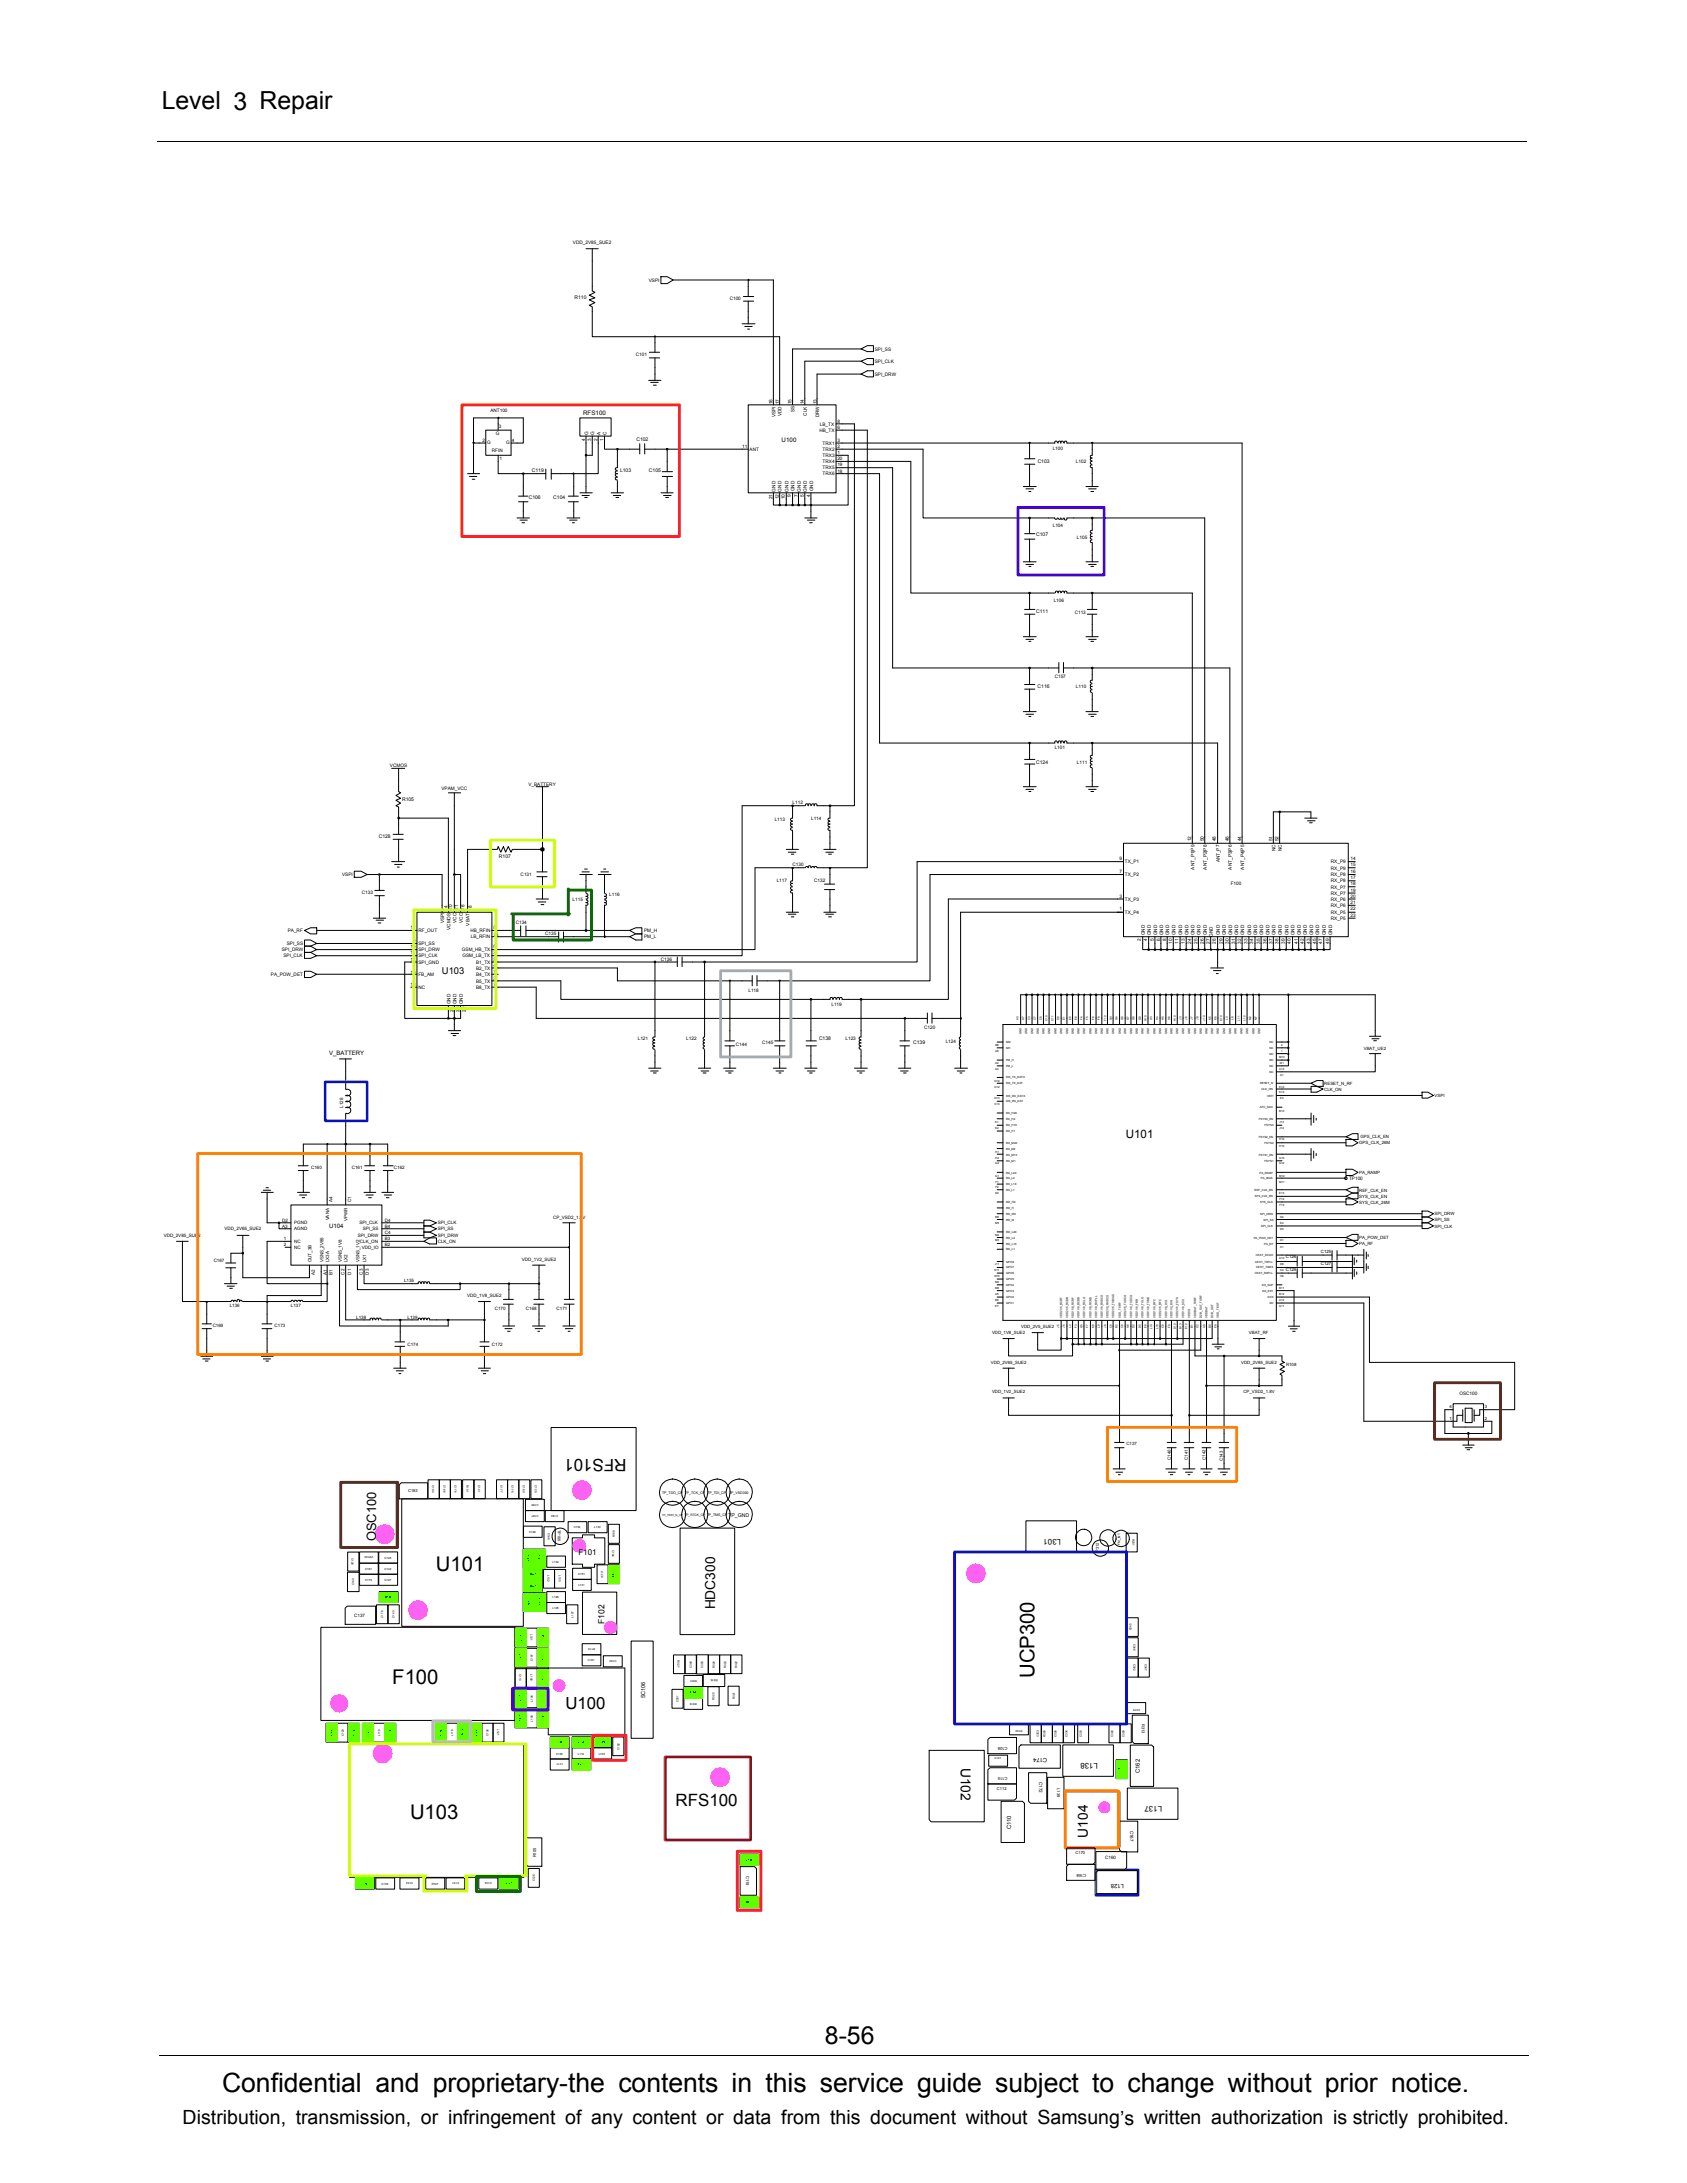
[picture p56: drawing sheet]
<svg xmlns="http://www.w3.org/2000/svg" width="216mm" height="279mm" viewBox="0 0 216 279" stroke-linecap="round" stroke-linejoin="round" font-family="sans-serif">
<defs><g id="words">
<text font-size="3.4" x="28.4" y="267.7">Confidential and proprietary-the contents in this service guide subject to change without prior notice.</text>
<g font-size="3.2">
<text x="20.7" y="14">Level 3 Repair</text>
<text x="105.6" y="261.6">8-56</text>
</g>
<g font-size="2.6">
<text x="55.8" y="201.1">U101</text>
<text x="50.2" y="215.5">F100</text>
<text x="132.4" y="214.8" transform="rotate(-90 132.4 214.8)">UCP300</text>
<text x="52.5" y="232.9">U103</text>
</g>
<text font-size="2.5" x="23.4" y="271.9">Distribution, transmission, or infringement of any content or data from this document without Samsung’s written authorization is strictly prohibited.</text>
<g font-size="2.2">
<text x="80.2" y="186.8" transform="rotate(-180 80.2 186.8)">RFS101</text>
<text x="86.5" y="231.1">RFS100</text>
</g>
<text font-size="2.1" x="72.4" y="218.7">U100</text>
<g font-size="1.8">
<text x="91.5" y="206" transform="rotate(-90 91.5 206)">HDC300</text>
<text x="123" y="226.3" transform="rotate(90 123 226.3)">U102</text>
<text x="139.2" y="235.2" transform="rotate(-90 139.2 235.2)">U104</text>
</g>
<text font-size="1.7" x="48.2" y="197.3" transform="rotate(-90 48.2 197.3)">OSC100</text>
<text font-size="1.5" x="144.1" y="145.6">U101</text>
<text font-size="1.2" x="56.6" y="124.7">U103</text>
<text font-size="1.1" x="77.4" y="207.8" transform="rotate(-90 77.4 207.8)">F102</text>
<g font-size="1">
<text x="135.8" y="197" transform="rotate(-180 135.8 197)">L301</text>
<text x="74" y="199">F101</text>
<text x="140.5" y="225.6" transform="rotate(-180 140.5 225.6)">L138</text>
<text x="148.7" y="231.2" transform="rotate(-180 148.7 231.2)">L137</text>
</g>
<g font-size=".8">
<text x="74.6" y="53.2">RFS100</text>
<text x="100" y="56.6">U100</text>
<text x="42.1" y="135">V_BATTERY</text>
<text x="42.1" y="157.2">U104</text>
<text x="134" y="225" transform="rotate(-180 134 225)">C174</text>
<text x="145.9" y="226.9" transform="rotate(-90 145.9 226.9)">C162</text>
<text x="129.4" y="234.1" transform="rotate(-90 129.4 234.1)">C110</text>
<text x="143.8" y="241.1" transform="rotate(-180 143.8 241.1)">L128</text>
</g>
<g font-size=".7">
<text x="93.2" y="194.1">TP_GND</text>
<text x="82.6" y="217.4" transform="rotate(-90 82.6 217.4)">SC106</text>
</g>
<g font-size=".6">
<text x="73.3" y="31.3">VDD_2V85_SUE2</text>
<text x="73.5" y="38.2">R110</text>
<text x="83" y="36.1">VSPI</text>
<text x="93.4" y="38.4">C100</text>
<text x="81.4" y="45.6">C101</text>
<text x="111.9" y="46.4">SPI_CLK</text>
<text x="111.9" y="44.9">SPI_SS</text>
<text x="62.8" y="52.8">ANT100</text>
<text x="98.9" y="51.7" transform="rotate(-90 98.9 51.7)">16</text>
<text x="99.3" y="53.4" transform="rotate(-90 99.3 53.4)">VSPI</text>
<text x="99.7" y="51.7" transform="rotate(-90 99.7 51.7)">17</text>
<text x="100" y="53.3" transform="rotate(-90 100 53.3)">VDD</text>
<text x="101.3" y="51.7" transform="rotate(-90 101.3 51.7)">15</text>
<text x="101.7" y="52.8" transform="rotate(-90 101.7 52.8)">SS</text>
<text x="102.9" y="51.7" transform="rotate(-90 102.9 51.7)">14</text>
<text x="103.3" y="53.2" transform="rotate(-90 103.3 53.2)">CLK</text>
<text x="104.5" y="51.7" transform="rotate(-90 104.5 51.7)">13</text>
<text x="104.8" y="53.4" transform="rotate(-90 104.8 53.4)">DRW</text>
<text x="111.9" y="48.1">SPI_DRW</text>
<text x="61.7" y="56.5">2</text>
<text x="62.3" y="56.8">G</text>
<text x="62.9" y="57.8">RFIN</text>
<text x="63.5" y="55.6">G</text>
<text x="63.8" y="54.7">3</text>
<text x="63.9" y="58.9">1</text>
<text x="64.8" y="56.8">G</text>
<text x="65.5" y="56.5">4</text>
<text x="74.9" y="56.4" transform="rotate(-90 74.9 56.4)">4</text>
<text x="75.3" y="55.6" transform="rotate(-90 75.3 55.6)">G</text>
<text x="75.6" y="56.4" transform="rotate(-90 75.6 56.4)">3</text>
<text x="76.1" y="55.6" transform="rotate(-90 76.1 55.6)">G</text>
<text x="76.5" y="56.4" transform="rotate(-90 76.5 56.4)">2</text>
<text x="76.8" y="55.6" transform="rotate(-90 76.8 55.6)">A</text>
<text x="77.2" y="56.4" transform="rotate(-90 77.2 56.4)">1</text>
<text x="77.6" y="55.6" transform="rotate(-90 77.6 55.6)">C</text>
<text x="81.4" y="56.5">C102</text>
<text x="95" y="57.3">11</text>
<text x="95.9" y="57.7">ANT</text>
<text x="104.9" y="55.3">HB_TX</text>
<text x="104.9" y="54.5">LB_TX</text>
<text x="105.3" y="59.3">TRX4</text>
<text x="105.3" y="56.9">TRX1</text>
<text x="105.3" y="57.7">TRX2</text>
<text x="105.3" y="58.5">TRX3</text>
<text x="107.2" y="58.9">20</text>
<text x="107.2" y="59.7">19</text>
<text x="107.2" y="54.9">6</text>
<text x="107.2" y="54.1">8</text>
<text x="107.2" y="56.5">3</text>
<text x="107.2" y="57.3">2</text>
<text x="107.2" y="58.1">1</text>
<text x="132.8" y="59.2">C103</text>
<text x="134.7" y="57.6">L100</text>
<text x="137.7" y="59.3">L102</text>
<text x="67.7" y="63.9">C106</text>
<text x="68.1" y="60.5">C119</text>
<text x="70.8" y="63.9">C104</text>
<text x="79.4" y="60.5">L103</text>
<text x="83.1" y="60.5">C105</text>
<text x="98.9" y="63.9" transform="rotate(-90 98.9 63.9)">21</text>
<text x="99.3" y="62.9" transform="rotate(-90 99.3 62.9)">GND</text>
<text x="99.7" y="63.9" transform="rotate(-90 99.7 63.9)">12</text>
<text x="100" y="62.9" transform="rotate(-90 100 62.9)">GND</text>
<text x="100.4" y="63.9" transform="rotate(-90 100.4 63.9)">10</text>
<text x="100.9" y="62.9" transform="rotate(-90 100.9 62.9)">GND</text>
<text x="101.2" y="63.6" transform="rotate(-90 101.2 63.6)">9</text>
<text x="101.7" y="62.9" transform="rotate(-90 101.7 62.9)">GND</text>
<text x="102.1" y="63.6" transform="rotate(-90 102.1 63.6)">7</text>
<text x="102.5" y="62.9" transform="rotate(-90 102.5 62.9)">GND</text>
<text x="102.9" y="63.6" transform="rotate(-90 102.9 63.6)">5</text>
<text x="103.3" y="62.9" transform="rotate(-90 103.3 62.9)">GND</text>
<text x="103.7" y="63.6" transform="rotate(-90 103.7 63.6)">4</text>
<text x="104.1" y="62.9" transform="rotate(-90 104.1 62.9)">GND</text>
<text x="105.3" y="60.1">TRX5</text>
<text x="105.3" y="60.8">TRX6</text>
<text x="107.2" y="60.5">18</text>
<text x="132.6" y="68.7">C107</text>
<text x="134.7" y="67.5">L104</text>
<text x="137.8" y="69">L105</text>
<text x="134.9" y="77.1">L106</text>
<text x="132.6" y="78.5">C111</text>
<text x="137.5" y="78.6">C113</text>
<text x="132.8" y="88">C116</text>
<text x="135" y="86.7">C157</text>
<text x="137.7" y="88">L110</text>
<text x="135" y="95.9">L101</text>
<text x="49.9" y="98.1">VCMOS</text>
<text x="56.5" y="101.1">VPAM_VCC</text>
<text x="67.6" y="100.5">V_BATTERY</text>
<text x="132.6" y="97.8">C124</text>
<text x="137.8" y="97.8">L111</text>
<text x="48.5" y="107.3">C128</text>
<text x="51.5" y="102.5">R105</text>
<text x="99.1" y="105.1">L113</text>
<text x="101.4" y="102.9">L112</text>
<text x="103.8" y="105">L114</text>
<text x="152.5" y="107.7" transform="rotate(-90 152.5 107.7)">12</text>
<text x="154" y="107.7" transform="rotate(-90 154 107.7)">50</text>
<text x="155.6" y="107.7" transform="rotate(-90 155.6 107.7)">48</text>
<text x="157.3" y="107.7" transform="rotate(-90 157.3 107.7)">46</text>
<text x="158.8" y="107.7" transform="rotate(-90 158.8 107.7)">44</text>
<text x="162.9" y="107.7" transform="rotate(-90 162.9 107.7)">51</text>
<text x="163.6" y="107.7" transform="rotate(-90 163.6 107.7)">52</text>
<text x="43.8" y="112.2">VSPI</text>
<text x="63.9" y="109.9">R107</text>
<text x="66.6" y="112.2">C131</text>
<text x="99.4" y="112.9">L117</text>
<text x="101.4" y="110.9">C130</text>
<text x="104.2" y="112.9">C132</text>
<text x="143.3" y="110.1">9</text>
<text x="143.3" y="111.7">7</text>
<text x="144" y="110.5">TX_P1</text>
<text x="144" y="112.2">TX_P2</text>
<text x="152.9" y="111.3" transform="rotate(-90 152.9 111.3)">ANT_P1|P9</text>
<text x="154.5" y="111.3" transform="rotate(-90 154.5 111.3)">ANT_P2|P8</text>
<text x="156.1" y="110.4" transform="rotate(-90 156.1 110.4)">ANT_P7</text>
<text x="157.5" y="113.3">F100</text>
<text x="157.7" y="111.3" transform="rotate(-90 157.7 111.3)">ANT_P3|P6</text>
<text x="159.2" y="111.3" transform="rotate(-90 159.2 111.3)">ANT_P4|P5</text>
<text x="163.2" y="109" transform="rotate(-90 163.2 109)">NC</text>
<text x="164" y="109" transform="rotate(-90 164 109)">NC</text>
<text x="170.3" y="113.7">RX_P7</text>
<text x="170.3" y="112.2">RX_P8</text>
<text x="170.3" y="112.9">RX_P8</text>
<text x="170.3" y="110.5">RX_P9</text>
<text x="170.3" y="111.3">RX_P9</text>
<text x="172.8" y="113.3">18</text>
<text x="172.8" y="111.7">16</text>
<text x="172.8" y="112.5">17</text>
<text x="172.8" y="110.1">14</text>
<text x="172.8" y="110.9">15</text>
<text x="36.8" y="119.3">PA_RF</text>
<text x="46.3" y="114.5">C133</text>
<text x="52.5" y="118.9">17</text>
<text x="53.6" y="119.3">RF_OUT</text>
<text x="56.9" y="118.2" transform="rotate(-90 56.9 118.2)">VSPI</text>
<text x="57.3" y="116.6" transform="rotate(-90 57.3 116.6)">14</text>
<text x="57.7" y="119" transform="rotate(-90 57.7 119)">VCMOS</text>
<text x="57.9" y="116.5" transform="rotate(-90 57.9 116.5)">20</text>
<text x="58.4" y="118.1" transform="rotate(-90 58.4 118.1)">VCC</text>
<text x="58.7" y="116.5" transform="rotate(-90 58.7 116.5)">21</text>
<text x="59.2" y="118.1" transform="rotate(-90 59.2 118.1)">VCC</text>
<text x="59.4" y="116.5" transform="rotate(-90 59.4 116.5)">16</text>
<text x="60.1" y="118.5" transform="rotate(-90 60.1 118.5)">VBAT</text>
<text x="60.2" y="119.3">HB_RFIN</text>
<text x="60.4" y="116.6" transform="rotate(-90 60.4 116.6)">18</text>
<text x="63.1" y="118.9">8</text>
<text x="63.1" y="119.8">15</text>
<text x="66" y="118.3">C134</text>
<text x="69.8" y="119.7">C135</text>
<text x="73.3" y="115.4">L115</text>
<text x="78" y="114.7">L116</text>
<text x="82.4" y="119.3">PM_H</text>
<text x="143.3" y="114.9">3</text>
<text x="143.3" y="116.5">1</text>
<text x="144" y="115.3">TX_P3</text>
<text x="144" y="117">TX_P4</text>
<text x="146.5" y="119.7" transform="rotate(-90 146.5 119.7)">GND</text>
<text x="147.3" y="119.7" transform="rotate(-90 147.3 119.7)">GND</text>
<text x="148.1" y="119.7" transform="rotate(-90 148.1 119.7)">GND</text>
<text x="148.9" y="119.7" transform="rotate(-90 148.9 119.7)">GND</text>
<text x="149.6" y="119.7" transform="rotate(-90 149.6 119.7)">GND</text>
<text x="150.4" y="119.7" transform="rotate(-90 150.4 119.7)">GND</text>
<text x="151.3" y="119.7" transform="rotate(-90 151.3 119.7)">GND</text>
<text x="152.1" y="119.7" transform="rotate(-90 152.1 119.7)">GND</text>
<text x="152.9" y="119.7" transform="rotate(-90 152.9 119.7)">GND</text>
<text x="153.6" y="119.7" transform="rotate(-90 153.6 119.7)">GND</text>
<text x="154.4" y="119.7" transform="rotate(-90 154.4 119.7)">GND</text>
<text x="155.2" y="119.9" transform="rotate(-90 155.2 119.9)">GND</text>
<text x="156.1" y="119.7" transform="rotate(-90 156.1 119.7)">GND</text>
<text x="156.9" y="119.7" transform="rotate(-90 156.9 119.7)">GND</text>
<text x="157.7" y="119.7" transform="rotate(-90 157.7 119.7)">GND</text>
<text x="158.5" y="119.7" transform="rotate(-90 158.5 119.7)">GND</text>
<text x="159.2" y="119.7" transform="rotate(-90 159.2 119.7)">GND</text>
<text x="160.1" y="119.7" transform="rotate(-90 160.1 119.7)">GND</text>
<text x="160.9" y="119.7" transform="rotate(-90 160.9 119.7)">GND</text>
<text x="161.7" y="119.7" transform="rotate(-90 161.7 119.7)">GND</text>
<text x="162.5" y="119.7" transform="rotate(-90 162.5 119.7)">GND</text>
<text x="163.2" y="119.7" transform="rotate(-90 163.2 119.7)">GND</text>
<text x="164" y="119.7" transform="rotate(-90 164 119.7)">GND</text>
<text x="164.9" y="119.7" transform="rotate(-90 164.9 119.7)">GND</text>
<text x="165.7" y="119.7" transform="rotate(-90 165.7 119.7)">GND</text>
<text x="166.5" y="119.7" transform="rotate(-90 166.5 119.7)">GND</text>
<text x="167.3" y="119.7" transform="rotate(-90 167.3 119.7)">GND</text>
<text x="168" y="119.7" transform="rotate(-90 168 119.7)">GND</text>
<text x="168.8" y="119.7" transform="rotate(-90 168.8 119.7)">GND</text>
<text x="169.7" y="119.7" transform="rotate(-90 169.7 119.7)">GND</text>
<text x="170.3" y="117.7">RX_P5</text>
<text x="170.3" y="115.3">RX_P6</text>
<text x="170.3" y="116.1">RX_P6</text>
<text x="170.3" y="114.5">RX_P7</text>
<text x="170.3" y="117">RX_P5</text>
<text x="170.5" y="119.7" transform="rotate(-90 170.5 119.7)">GND</text>
<text x="172.8" y="117.3">23</text>
<text x="172.8" y="114.9">20</text>
<text x="172.8" y="115.7">21</text>
<text x="172.8" y="114.1">19</text>
<text x="172.8" y="116.5">22</text>
<text x="34.7" y="124.9">PA_POW_DET</text>
<text x="36.1" y="121.8">SPI_DRW</text>
<text x="36.3" y="122.5">SPI_CLK</text>
<text x="36.7" y="121">SPI_SS</text>
<text x="52.5" y="122.9">12</text>
<text x="52.5" y="122.2">11</text>
<text x="52.5" y="121.3">10</text>
<text x="52.5" y="124.6">19</text>
<text x="52.9" y="120.6">9</text>
<text x="53.6" y="121">SPI_SS</text>
<text x="53.6" y="122.5">SPI_CLK</text>
<text x="53.6" y="121.8">SPI_DRW</text>
<text x="53.6" y="123.3">SPI_GND</text>
<text x="53.6" y="124.9">FB_AM</text>
<text x="59.1" y="121.8">GSM_HB_TX</text>
<text x="59.2" y="122.5">GSM_LB_TX</text>
<text x="60.3" y="120.1">LB_RFIN</text>
<text x="60.9" y="123.3">B1_TX</text>
<text x="60.9" y="124.1">B2_TX</text>
<text x="60.9" y="124.9">B4_TX</text>
<text x="60.9" y="125.8">B5_TX</text>
<text x="63.1" y="121.3">6</text>
<text x="63.1" y="122.2">3</text>
<text x="63.1" y="122.9">5</text>
<text x="63.1" y="123.7">4</text>
<text x="63.1" y="124.6">7</text>
<text x="63.1" y="125.4">2</text>
<text x="82.4" y="120.1">PM_L</text>
<text x="84.6" y="122.9">C136</text>
<text x="146" y="120.5" transform="rotate(-90 146 120.5)">2</text>
<text x="146.8" y="120.5" transform="rotate(-90 146.8 120.5)">4</text>
<text x="147.7" y="120.5" transform="rotate(-90 147.7 120.5)">5</text>
<text x="148.5" y="120.5" transform="rotate(-90 148.5 120.5)">6</text>
<text x="149.2" y="120.5" transform="rotate(-90 149.2 120.5)">8</text>
<text x="150" y="120.8" transform="rotate(-90 150 120.8)">10</text>
<text x="150.8" y="120.8" transform="rotate(-90 150.8 120.8)">11</text>
<text x="151.6" y="120.8" transform="rotate(-90 151.6 120.8)">13</text>
<text x="152.5" y="120.8" transform="rotate(-90 152.5 120.8)">24</text>
<text x="153.3" y="120.8" transform="rotate(-90 153.3 120.8)">25</text>
<text x="154" y="120.8" transform="rotate(-90 154 120.8)">26</text>
<text x="154.8" y="120.8" transform="rotate(-90 154.8 120.8)">27</text>
<text x="155.6" y="120.8" transform="rotate(-90 155.6 120.8)">28</text>
<text x="156.5" y="120.8" transform="rotate(-90 156.5 120.8)">29</text>
<text x="157.3" y="120.8" transform="rotate(-90 157.3 120.8)">30</text>
<text x="158.1" y="120.8" transform="rotate(-90 158.1 120.8)">31</text>
<text x="158.8" y="120.8" transform="rotate(-90 158.8 120.8)">32</text>
<text x="159.6" y="120.8" transform="rotate(-90 159.6 120.8)">33</text>
<text x="160.4" y="120.8" transform="rotate(-90 160.4 120.8)">34</text>
<text x="161.3" y="120.8" transform="rotate(-90 161.3 120.8)">35</text>
<text x="162.1" y="120.8" transform="rotate(-90 162.1 120.8)">36</text>
<text x="162.9" y="120.8" transform="rotate(-90 162.9 120.8)">37</text>
<text x="163.6" y="120.8" transform="rotate(-90 163.6 120.8)">38</text>
<text x="164.4" y="120.8" transform="rotate(-90 164.4 120.8)">39</text>
<text x="165.2" y="120.8" transform="rotate(-90 165.2 120.8)">40</text>
<text x="166.1" y="120.8" transform="rotate(-90 166.1 120.8)">41</text>
<text x="166.9" y="120.8" transform="rotate(-90 166.9 120.8)">42</text>
<text x="167.7" y="120.8" transform="rotate(-90 167.7 120.8)">43</text>
<text x="168.4" y="120.8" transform="rotate(-90 168.4 120.8)">45</text>
<text x="169.2" y="120.8" transform="rotate(-90 169.2 120.8)">47</text>
<text x="170.1" y="120.8" transform="rotate(-90 170.1 120.8)">49</text>
<text x="52.5" y="126.2">13</text>
<text x="53.6" y="126.6">NC</text>
<text x="57.7" y="128.5" transform="rotate(-90 57.7 128.5)">GND</text>
<text x="58" y="129.5" transform="rotate(-90 58 129.5)">24</text>
<text x="58.4" y="128.5" transform="rotate(-90 58.4 128.5)">GND</text>
<text x="58.8" y="129.5" transform="rotate(-90 58.8 129.5)">23</text>
<text x="59.2" y="128.5" transform="rotate(-90 59.2 128.5)">GND</text>
<text x="59.6" y="129.5" transform="rotate(-90 59.6 129.5)">22</text>
<text x="60.9" y="126.6">B8_TX</text>
<text x="63.1" y="126.2">1</text>
<text x="95.8" y="127">L118</text>
<text x="106.4" y="128.7">L119</text>
<text x="118.3" y="131.7">C120</text>
<text x="81.6" y="133.1">L121</text>
<text x="87.8" y="133.1">L122</text>
<text x="94.2" y="133.9">C144</text>
<text x="97.5" y="133.7">C145</text>
<text x="104.8" y="133.1">C138</text>
<text x="108.2" y="133.1">L123</text>
<text x="116.9" y="133.7">C139</text>
<text x="121" y="133.5">L124</text>
<text x="174.5" y="134.3">VBAT_UE2</text>
<text x="43.9" y="141.8" transform="rotate(-90 43.9 141.8)">L128</text>
<text x="169.5" y="138.9">RESET_N_RF</text>
<text x="169.5" y="139.6">CLK_ON</text>
<text x="183.6" y="140.4">VSPI</text>
<text x="39.8" y="149.7">C160</text>
<text x="45" y="149.7">C161</text>
<text x="50.4" y="149.7">C162</text>
<text x="173.9" y="146.5">GPS_CLK_26M</text>
<text x="174.1" y="145.7">GPS_CLK_EN</text>
<text x="42.6" y="153.8" transform="rotate(-90 42.6 153.8)">A4</text>
<text x="44.9" y="153.8" transform="rotate(-90 44.9 153.8)">C1</text>
<text x="70.8" y="156">CP_VSD2_1.8V</text>
<text x="172.7" y="151">TP100</text>
<text x="173.9" y="150.3">PA_RAMP</text>
<text x="173.9" y="152.5">REF_CLK_EN</text>
<text x="173.9" y="153.3">SYS_CLK_EN</text>
<text x="173.9" y="154.1">SYS_CLK_26M</text>
<text x="183.6" y="155.6">SPI_DRW</text>
<text x="21" y="158.3">VDD_2V85_SUE2</text>
<text x="27.3" y="161.6">C167</text>
<text x="28.7" y="157.5">VDD_2V65_SUE2</text>
<text x="36.1" y="157.1">A3</text>
<text x="36.1" y="156.4">D2</text>
<text x="36.3" y="158.7">1</text>
<text x="36.3" y="159.4">2</text>
<text x="37.7" y="156.7">PGND</text>
<text x="37.7" y="159.1">NC</text>
<text x="37.7" y="159.8">NC</text>
<text x="37.7" y="157.5">AGND</text>
<text x="39.9" y="161.6" transform="rotate(-90 39.9 161.6)">OUT_3B</text>
<text x="41.4" y="161.6" transform="rotate(-90 41.4 161.6)">VSNS_2V85</text>
<text x="42.1" y="161.6" transform="rotate(-90 42.1 161.6)">LX3A</text>
<text x="42.1" y="156.2" transform="rotate(-90 42.1 156.2)">VANA</text>
<text x="43.8" y="161.6" transform="rotate(-90 43.8 161.6)">VSNS_1V8</text>
<text x="44.5" y="156.3" transform="rotate(-90 44.5 156.3)">VPWR</text>
<text x="44.5" y="161.6" transform="rotate(-90 44.5 161.6)">LX2</text>
<text x="45.8" y="158.3">SPI_DRW</text>
<text x="46" y="156.7">SPI_CLK</text>
<text x="46" y="161.6" transform="rotate(-90 46 161.6)">VSNS_1V2</text>
<text x="46.1" y="159.1">CLK_ON</text>
<text x="46.3" y="159.8">VDD_IO</text>
<text x="46.4" y="157.5">SPI_SS</text>
<text x="46.9" y="161.6" transform="rotate(-90 46.9 161.6)">LX1</text>
<text x="49.3" y="156.4">D4</text>
<text x="49.3" y="157.9">C4</text>
<text x="49.3" y="157.1">B4</text>
<text x="49.3" y="159.4">B2</text>
<text x="49.3" y="158.7">B3</text>
<text x="56" y="158.3">SPI_DRW</text>
<text x="56" y="159.1">CLK_ON</text>
<text x="56" y="156.7">SPI_CLK</text>
<text x="56" y="157.5">SPI_SS</text>
<text x="66.8" y="161.4">VDD_1V2_SUE2</text>
<text x="164.6" y="161.1">C126</text>
<text x="169.1" y="161.9">C127</text>
<text x="169.1" y="160.3">C125</text>
<text x="173.9" y="159.4">PA_RF</text>
<text x="173.9" y="158.6">PA_POW_DET</text>
<text x="183.6" y="157.1">SPI_CLK</text>
<text x="183.6" y="156.3">SPI_SS</text>
<text x="29.4" y="167.2">L136</text>
<text x="37.2" y="167.2">L137</text>
<text x="40.3" y="163.1" transform="rotate(-90 40.3 163.1)">A2</text>
<text x="41.8" y="163.1" transform="rotate(-90 41.8 163.1)">A1</text>
<text x="42.6" y="163.1" transform="rotate(-90 42.6 163.1)">B1</text>
<text x="44.1" y="163.1" transform="rotate(-90 44.1 163.1)">C2</text>
<text x="44.9" y="163.1" transform="rotate(-90 44.9 163.1)">D1</text>
<text x="46.4" y="163.1" transform="rotate(-90 46.4 163.1)">C3</text>
<text x="47.2" y="163.1" transform="rotate(-90 47.2 163.1)">D3</text>
<text x="51.7" y="164.1">L135</text>
<text x="59.8" y="166">VDD_1V8_SUE2</text>
<text x="63.3" y="167.7">C170</text>
<text x="67.3" y="167.7">C168</text>
<text x="71.2" y="167.7">C171</text>
<text x="164.6" y="162.6">C129</text>
<text x="27.2" y="169.8">C169</text>
<text x="35.1" y="169.8">C173</text>
<text x="45.6" y="168.8">L138</text>
<text x="52.2" y="168.8">L139</text>
<text x="52.2" y="172.3">C174</text>
<text x="63" y="172.2">C172</text>
<text x="127" y="170.8">VDD_1V8_SUE2</text>
<text x="130.7" y="169.9">VDD_2V5_SUE2</text>
<text x="159.8" y="170.8">VBAT_RF</text>
<text x="126.8" y="174.6">VDD_2V65_SUE2</text>
<text x="127" y="178.3">VDD_1V2_SUE2</text>
<text x="158.9" y="174.6">VDD_2V85_SUE2</text>
<text x="159.1" y="178.3">CP_VSD2_1.8V</text>
<text x="164.6" y="174.8">R108</text>
<text x="186.8" y="178.5">OSC100</text>
<text x="144.2" y="185">C137</text>
<text x="185.5" y="180.2">4</text>
<text x="185.5" y="181.7">1</text>
<text x="190" y="180.2">3</text>
<text x="190" y="181.7">2</text>
<text x="149.8" y="186.9" transform="rotate(-90 149.8 186.9)">C140</text>
<text x="152" y="186.9" transform="rotate(-90 152 186.9)">C141</text>
<text x="154.3" y="186.9" transform="rotate(-90 154.3 186.9)">C142</text>
<text x="156.5" y="187" transform="rotate(-90 156.5 187)">C143</text>
<text x="45.3" y="207">C137</text>
<text x="133" y="228.1" transform="rotate(90 133 228.1)">C172</text>
<text x="141.5" y="237.9">C160</text>
<text x="144.6" y="234.3" transform="rotate(90 144.6 234.3)">C167</text>
</g>
<g font-size=".5">
<text x="52.2" y="191">C183</text>
<text x="84.7" y="191.2">TP_TDO_CP TP_TCK_CP TP_TDI_CP</text>
<text x="93.3" y="191.2">TP_VSD300</text>
<text x="71.4" y="195.8" transform="rotate(90 71.4 195.8)">TP100</text>
<text x="140.6" y="198.9" transform="rotate(-90 140.6 198.9)">T</text>
<text x="140.6" y="198.6" transform="rotate(-90 140.6 198.6)">P312</text>
<text x="146.1" y="220.6" transform="rotate(90 146.1 220.6)">R313</text>
<text x="128.9" y="223.6" transform="rotate(-180 128.9 223.6)">C108</text>
<text x="128.9" y="227.5" transform="rotate(-180 128.9 227.5)">C115</text>
<text x="127.6" y="229.1">C112</text>
<text x="135.3" y="228.9" transform="rotate(90 135.3 228.9)">L139</text>
<text x="68.6" y="237.7" transform="rotate(-90 68.6 237.7)">R105</text>
<text x="137.6" y="237.3">C170</text>
<text x="139" y="239.8" transform="rotate(-180 139 239.8)">C168</text>
<text x="95.5" y="240.1" transform="rotate(90 95.5 240.1)">C119</text>
</g>
<g font-size=".4">
<text x="130.3" y="130.5" transform="rotate(-90 130.3 130.5)">A3</text>
<text x="131.1" y="130.5" transform="rotate(-90 131.1 130.5)">A7</text>
<text x="131.8" y="130.5" transform="rotate(-90 131.8 130.5)">C3</text>
<text x="132.5" y="130.5" transform="rotate(-90 132.5 130.5)">C7</text>
<text x="133.4" y="130.5" transform="rotate(-90 133.4 130.5)">C8</text>
<text x="134.1" y="130.6" transform="rotate(-90 134.1 130.6)">C10</text>
<text x="134.8" y="130.6" transform="rotate(-90 134.8 130.6)">C11</text>
<text x="135.6" y="130.5" transform="rotate(-90 135.6 130.5)">D9</text>
<text x="136.3" y="130.5" transform="rotate(-90 136.3 130.5)">E1</text>
<text x="137.1" y="130.5" transform="rotate(-90 137.1 130.5)">E5</text>
<text x="137.8" y="130.5" transform="rotate(-90 137.8 130.5)">E6</text>
<text x="138.6" y="130.5" transform="rotate(-90 138.6 130.5)">F4</text>
<text x="139.3" y="130.5" transform="rotate(-90 139.3 130.5)">F5</text>
<text x="140" y="130.5" transform="rotate(-90 140 130.5)">F6</text>
<text x="140.7" y="130.5" transform="rotate(-90 140.7 130.5)">F8</text>
<text x="141.6" y="130.6" transform="rotate(-90 141.6 130.6)">F10</text>
<text x="142.3" y="130.6" transform="rotate(-90 142.3 130.6)">G3</text>
<text x="143" y="130.6" transform="rotate(-90 143 130.6)">G4</text>
<text x="143.7" y="130.6" transform="rotate(-90 143.7 130.6)">G6</text>
<text x="144.5" y="130.6" transform="rotate(-90 144.5 130.6)">G7</text>
<text x="145.2" y="130.6" transform="rotate(-90 145.2 130.6)">G8</text>
<text x="146" y="130.6" transform="rotate(-90 146 130.6)">G9</text>
<text x="146.7" y="130.7" transform="rotate(-90 146.7 130.7)">G10</text>
<text x="147.5" y="130.5" transform="rotate(-90 147.5 130.5)">H3</text>
<text x="148.2" y="130.5" transform="rotate(-90 148.2 130.5)">H4</text>
<text x="148.9" y="130.5" transform="rotate(-90 148.9 130.5)">H5</text>
<text x="149.8" y="130.5" transform="rotate(-90 149.8 130.5)">H6</text>
<text x="150.5" y="130.6" transform="rotate(-90 150.5 130.6)">H10</text>
<text x="151.2" y="130.5" transform="rotate(-90 151.2 130.5)">J3</text>
<text x="151.9" y="130.5" transform="rotate(-90 151.9 130.5)">J6</text>
<text x="152.7" y="130.5" transform="rotate(-90 152.7 130.5)">J7</text>
<text x="153.4" y="130.5" transform="rotate(-90 153.4 130.5)">J9</text>
<text x="154.2" y="130.6" transform="rotate(-90 154.2 130.6)">J10</text>
<text x="154.9" y="130.5" transform="rotate(-90 154.9 130.5)">K5</text>
<text x="155.7" y="130.5" transform="rotate(-90 155.7 130.5)">K6</text>
<text x="156.4" y="130.6" transform="rotate(-90 156.4 130.6)">K10</text>
<text x="157.1" y="130.5" transform="rotate(-90 157.1 130.5)">L3</text>
<text x="157.9" y="130.5" transform="rotate(-90 157.9 130.5)">L8</text>
<text x="158.7" y="130.6" transform="rotate(-90 158.7 130.6)">L11</text>
<text x="159.4" y="130.6" transform="rotate(-90 159.4 130.6)">L12</text>
<text x="160.1" y="130.6" transform="rotate(-90 160.1 130.6)">M2</text>
<text x="160.9" y="130.6" transform="rotate(-90 160.9 130.6)">M7</text>
<text x="127.4" y="136.1">A2</text>
<text x="127.4" y="136.9">A4</text>
<text x="127.4" y="134.7">A8</text>
<text x="127.4" y="133.9">B8</text>
<text x="128.8" y="135.8">PM_H</text>
<text x="128.8" y="136.6">PM_L</text>
<text x="128.8" y="134.3">MI1</text>
<text x="128.8" y="133.5">MI2</text>
<text x="130.7" y="132.3" transform="rotate(-90 130.7 132.3)">GND</text>
<text x="131.5" y="132.3" transform="rotate(-90 131.5 132.3)">GND</text>
<text x="132.2" y="132.3" transform="rotate(-90 132.2 132.3)">GND</text>
<text x="132.9" y="132.3" transform="rotate(-90 132.9 132.3)">GND</text>
<text x="133.7" y="132.3" transform="rotate(-90 133.7 132.3)">GND</text>
<text x="134.4" y="132.3" transform="rotate(-90 134.4 132.3)">GND</text>
<text x="135.2" y="132.3" transform="rotate(-90 135.2 132.3)">GND</text>
<text x="135.9" y="132.3" transform="rotate(-90 135.9 132.3)">GND</text>
<text x="136.7" y="132.3" transform="rotate(-90 136.7 132.3)">GND</text>
<text x="137.4" y="132.3" transform="rotate(-90 137.4 132.3)">GND</text>
<text x="138.2" y="132.3" transform="rotate(-90 138.2 132.3)">GND</text>
<text x="138.9" y="132.3" transform="rotate(-90 138.9 132.3)">GND</text>
<text x="139.7" y="132.3" transform="rotate(-90 139.7 132.3)">GND</text>
<text x="140.4" y="132.3" transform="rotate(-90 140.4 132.3)">GND</text>
<text x="141.1" y="132.3" transform="rotate(-90 141.1 132.3)">GND</text>
<text x="141.9" y="132.3" transform="rotate(-90 141.9 132.3)">GND</text>
<text x="142.6" y="132.3" transform="rotate(-90 142.6 132.3)">GND</text>
<text x="143.4" y="132.3" transform="rotate(-90 143.4 132.3)">GND</text>
<text x="144.1" y="132.3" transform="rotate(-90 144.1 132.3)">GND</text>
<text x="144.9" y="132.3" transform="rotate(-90 144.9 132.3)">GND</text>
<text x="145.6" y="132.3" transform="rotate(-90 145.6 132.3)">GND</text>
<text x="146.3" y="132.3" transform="rotate(-90 146.3 132.3)">GND</text>
<text x="147.1" y="132.3" transform="rotate(-90 147.1 132.3)">GND</text>
<text x="147.9" y="132.3" transform="rotate(-90 147.9 132.3)">GND</text>
<text x="148.6" y="132.3" transform="rotate(-90 148.6 132.3)">GND</text>
<text x="149.4" y="132.3" transform="rotate(-90 149.4 132.3)">GND</text>
<text x="150.1" y="132.3" transform="rotate(-90 150.1 132.3)">GND</text>
<text x="150.8" y="132.3" transform="rotate(-90 150.8 132.3)">GND</text>
<text x="151.5" y="132.3" transform="rotate(-90 151.5 132.3)">GND</text>
<text x="152.3" y="132.3" transform="rotate(-90 152.3 132.3)">GND</text>
<text x="153.1" y="132.3" transform="rotate(-90 153.1 132.3)">GND</text>
<text x="153.8" y="132.3" transform="rotate(-90 153.8 132.3)">GND</text>
<text x="154.5" y="132.3" transform="rotate(-90 154.5 132.3)">GND</text>
<text x="155.3" y="132.3" transform="rotate(-90 155.3 132.3)">GND</text>
<text x="156" y="132.3" transform="rotate(-90 156 132.3)">GND</text>
<text x="156.8" y="132.3" transform="rotate(-90 156.8 132.3)">GND</text>
<text x="157.5" y="132.3" transform="rotate(-90 157.5 132.3)">GND</text>
<text x="158.3" y="132.3" transform="rotate(-90 158.3 132.3)">GND</text>
<text x="159" y="132.3" transform="rotate(-90 159 132.3)">GND</text>
<text x="159.7" y="132.3" transform="rotate(-90 159.7 132.3)">GND</text>
<text x="160.5" y="132.3" transform="rotate(-90 160.5 132.3)">GND</text>
<text x="161.3" y="132.3" transform="rotate(-90 161.3 132.3)">GND</text>
<text x="162.5" y="135.8">NC</text>
<text x="162.5" y="135">NC</text>
<text x="162.5" y="134.3">NC</text>
<text x="162.5" y="133.5">NC</text>
<text x="162.5" y="137.3">NC</text>
<text x="162.5" y="136.6">NC</text>
<text x="163.7" y="135.4">M13</text>
<text x="163.7" y="136.9">A13</text>
<text x="163.8" y="136.1">M1</text>
<text x="163.8" y="137.7">A1</text>
<text x="164" y="134.7">1</text>
<text x="164" y="133.9">2</text>
<text x="127.3" y="138.5">D12</text>
<text x="127.3" y="140.7">D13</text>
<text x="127.3" y="139.2">C12</text>
<text x="127.3" y="141.4">C13</text>
<text x="127.4" y="143.7">K1</text>
<text x="128.8" y="142.6">RX_H2X</text>
<text x="128.8" y="143.3">RX_H2</text>
<text x="128.8" y="138">DI3_TX_DATX</text>
<text x="128.8" y="140.4">DI3_RX_DATX</text>
<text x="128.8" y="138.8">DI3_TX_DAT</text>
<text x="128.8" y="141.1">DI3_RX_DAT</text>
<text x="161.1" y="143.3">FSYS3_EN</text>
<text x="161.2" y="141.8">AFC_DAC</text>
<text x="161.3" y="138.8">RESET_N</text>
<text x="161.5" y="139.5">CLK_ON</text>
<text x="162.2" y="140.4">VSPI</text>
<text x="163.7" y="139.2">K12</text>
<text x="163.7" y="139.9">K13</text>
<text x="163.7" y="142.3">B10</text>
<text x="163.7" y="143.7">J13</text>
<text x="163.8" y="140.7">E3</text>
<text x="127.4" y="149">G2</text>
<text x="127.4" y="144.5">K2</text>
<text x="127.4" y="148.3">H2</text>
<text x="127.4" y="147.5">H1</text>
<text x="128.8" y="144.1">RX_H1X</text>
<text x="128.8" y="144.9">RX_H1</text>
<text x="128.8" y="147.9">RX_M1X</text>
<text x="128.8" y="147.1">RX_M2</text>
<text x="128.8" y="148.7">RX_M1</text>
<text x="128.8" y="146.4">RX_M2X</text>
<text x="161.1" y="145.6">FSYS2_EN</text>
<text x="161.1" y="147.9">FSYS1_EN</text>
<text x="161.8" y="144.1">FSYS3</text>
<text x="161.8" y="146.4">FSYS2</text>
<text x="161.8" y="148.7">FSYS1</text>
<text x="163.7" y="149">G12</text>
<text x="163.7" y="148.3">G13</text>
<text x="163.7" y="146">H12</text>
<text x="163.7" y="146.8">H13</text>
<text x="163.7" y="144.5">J12</text>
<text x="127.4" y="155.9">M6</text>
<text x="127.4" y="150.6">G1</text>
<text x="127.4" y="152.8">E2</text>
<text x="127.4" y="152.1">F2</text>
<text x="127.4" y="151.4">F1</text>
<text x="128.8" y="155.5">RD_MX</text>
<text x="128.8" y="154.7">RD_H</text>
<text x="128.8" y="154">RD_HX</text>
<text x="128.8" y="151.7">RX_L1X</text>
<text x="128.8" y="150.9">RX_L2</text>
<text x="128.8" y="152.4">RX_L1</text>
<text x="128.8" y="150.2">RX_L2X</text>
<text x="160.6" y="152.4">REF_CLK_EN</text>
<text x="160.6" y="153.2">SYS_CLK_EN</text>
<text x="161.2" y="150.2">PA_RAMP</text>
<text x="161.3" y="154">SYS_CLK</text>
<text x="161.3" y="155.5">SPI_DRW</text>
<text x="161.4" y="150.9">PA_BIAS</text>
<text x="163.7" y="151.4">M11</text>
<text x="163.7" y="150.6">M12</text>
<text x="163.7" y="152.8">E13</text>
<text x="163.7" y="153.6">F12</text>
<text x="163.7" y="154.3">F13</text>
<text x="163.8" y="155.9">D4</text>
<text x="127.3" y="161.9">J11</text>
<text x="127.4" y="158.1">M4</text>
<text x="127.4" y="156.6">M5</text>
<text x="127.4" y="158.9">M3</text>
<text x="128.8" y="157.8">RD_L2X</text>
<text x="128.8" y="156.2">RD_M</text>
<text x="128.8" y="158.5">RD_L2</text>
<text x="128.8" y="160">RD_L1</text>
<text x="128.8" y="159.3">RD_L1X</text>
<text x="128.8" y="161.6">GPO8</text>
<text x="160.4" y="158.5">PA_POW_DET</text>
<text x="160.6" y="161.6">CEXT_TXPLL</text>
<text x="160.7" y="160.8">CEXT_DCXO</text>
<text x="161.4" y="157.1">SPI_CLK</text>
<text x="161.7" y="156.2">SPI_SS</text>
<text x="161.8" y="159.3">PA_RF</text>
<text x="163.7" y="161.2">A10</text>
<text x="163.8" y="156.6">E4</text>
<text x="163.8" y="157.4">D3</text>
<text x="163.8" y="161.9">D8</text>
<text x="163.8" y="158.9">D1</text>
<text x="163.8" y="159.7">C1</text>
<text x="127.3" y="163.4">M10</text>
<text x="127.3" y="162.7">K11</text>
<text x="127.4" y="165">M8</text>
<text x="127.4" y="164.3">M9</text>
<text x="127.4" y="167.2">E7</text>
<text x="127.4" y="166.5">B5</text>
<text x="127.4" y="165.7">A5</text>
<text x="128.8" y="164.6">GPO4</text>
<text x="128.8" y="163.9">GPO5</text>
<text x="128.8" y="162.3">GPO7</text>
<text x="128.8" y="166.9">GPO1</text>
<text x="128.8" y="166.1">GPO2</text>
<text x="128.8" y="165.3">GPO3</text>
<text x="128.8" y="163.1">GPO6</text>
<text x="160.6" y="163.1">CEXT_RXPLL</text>
<text x="160.8" y="162.3">CEXT_TXMS</text>
<text x="161.5" y="164.6">XO_SUP</text>
<text x="161.5" y="165.3">XO_EXT</text>
<text x="162.2" y="166.1">XOX</text>
<text x="162.5" y="166.9">XO</text>
<text x="163.7" y="165">B11</text>
<text x="163.7" y="165.7">B12</text>
<text x="163.7" y="167.2">A11</text>
<text x="163.7" y="166.5">A12</text>
<text x="163.8" y="163.4">H9</text>
<text x="163.8" y="162.7">C4</text>
<text x="135.6" y="169.9" transform="rotate(-90 135.6 169.9)">J5</text>
<text x="135.9" y="168.7" transform="rotate(-90 135.9 168.7)">VDD2V5_RCRF</text>
<text x="136.3" y="169.9" transform="rotate(-90 136.3 169.9)">J4</text>
<text x="136.7" y="168.7" transform="rotate(-90 136.7 168.7)">VDD2V5_RCBB</text>
<text x="137.1" y="170" transform="rotate(-90 137.1 170)">L2</text>
<text x="137.4" y="168.7" transform="rotate(-90 137.4 168.7)">VDD1V8_RCRF</text>
<text x="137.8" y="170" transform="rotate(-90 137.8 170)">F3</text>
<text x="138.2" y="168.7" transform="rotate(-90 138.2 168.7)">VDD1V8_RCBB</text>
<text x="138.6" y="170" transform="rotate(-90 138.6 170)">G5</text>
<text x="138.9" y="168.7" transform="rotate(-90 138.9 168.7)">VDD1V8_RCLO</text>
<text x="139.3" y="170" transform="rotate(-90 139.3 170)">F7</text>
<text x="139.7" y="168.7" transform="rotate(-90 139.7 168.7)">VDD1V8_RCMS</text>
<text x="140" y="170" transform="rotate(-90 140 170)">K9</text>
<text x="140.4" y="168.7" transform="rotate(-90 140.4 168.7)">VDD1V8_RXPLL</text>
<text x="140.7" y="170" transform="rotate(-90 140.7 170)">L9</text>
<text x="141.1" y="168.7" transform="rotate(-90 141.1 168.7)">VDD1V8_RXDCO</text>
<text x="141.6" y="169.9" transform="rotate(-90 141.6 169.9)">J8</text>
<text x="141.9" y="168.7" transform="rotate(-90 141.9 168.7)">VDD2V5_RXDCO</text>
<text x="142.3" y="170" transform="rotate(-90 142.3 170)">C5</text>
<text x="142.6" y="168.7" transform="rotate(-90 142.6 168.7)">VDD2V5_TXBIAS</text>
<text x="143" y="170" transform="rotate(-90 143 170)">B2</text>
<text x="143.4" y="168.7" transform="rotate(-90 143.4 168.7)">VDD_TXRF</text>
<text x="143.7" y="170" transform="rotate(-90 143.7 170)">C6</text>
<text x="144.1" y="168.7" transform="rotate(-90 144.1 168.7)">VDD2V5_TXDCO</text>
<text x="144.5" y="170" transform="rotate(-90 144.5 170)">A6</text>
<text x="144.9" y="168.7" transform="rotate(-90 144.9 168.7)">VDD1V8_TXDCO</text>
<text x="145.2" y="170" transform="rotate(-90 145.2 170)">D2</text>
<text x="145.6" y="168.7" transform="rotate(-90 145.6 168.7)">VDD1V8_FBR</text>
<text x="146" y="170" transform="rotate(-90 146 170)">D5</text>
<text x="146.3" y="168.7" transform="rotate(-90 146.3 168.7)">VDD1V8_TXLO</text>
<text x="146.7" y="170" transform="rotate(-90 146.7 170)">E8</text>
<text x="147.1" y="168.7" transform="rotate(-90 147.1 168.7)">VDD1V8_TXMS</text>
<text x="147.5" y="170.1" transform="rotate(-90 147.5 170.1)">L13</text>
<text x="147.9" y="168.7" transform="rotate(-90 147.9 168.7)">VDD1V8_RFC</text>
<text x="148.2" y="170.1" transform="rotate(-90 148.2 170.1)">L10</text>
<text x="148.6" y="168.7" transform="rotate(-90 148.6 168.7)">VDD2V5_RFC</text>
<text x="148.9" y="170" transform="rotate(-90 148.9 170)">C9</text>
<text x="149.4" y="168.7" transform="rotate(-90 149.4 168.7)">VDD1V8_DIG</text>
<text x="149.8" y="170" transform="rotate(-90 149.8 170)">F9</text>
<text x="150.1" y="168.7" transform="rotate(-90 150.1 168.7)">VDD1V2_DIG</text>
<text x="150.5" y="170.1" transform="rotate(-90 150.5 170.1)">D10</text>
<text x="150.8" y="168.7" transform="rotate(-90 150.8 168.7)">VDD2V5_FSYS</text>
<text x="151.2" y="170.1" transform="rotate(-90 151.2 170.1)">B13</text>
<text x="151.5" y="168.7" transform="rotate(-90 151.5 168.7)">VDD1V8_SCU</text>
<text x="151.9" y="170.1" transform="rotate(-90 151.9 170.1)">E12</text>
<text x="152.3" y="168.7" transform="rotate(-90 152.3 168.7)">VDDIO</text>
<text x="152.7" y="170" transform="rotate(-90 152.7 170)">B1</text>
<text x="153.1" y="168.7" transform="rotate(-90 153.1 168.7)">VDDBAT_TXRF</text>
<text x="153.4" y="170" transform="rotate(-90 153.4 170)">C2</text>
<text x="153.8" y="168.7" transform="rotate(-90 153.8 168.7)">D2B_OUT_TXRF</text>
<text x="154.2" y="170" transform="rotate(-90 154.2 170)">A9</text>
<text x="154.5" y="168.7" transform="rotate(-90 154.5 168.7)">VDDBAT</text>
<text x="154.9" y="170" transform="rotate(-90 154.9 170)">B9</text>
<text x="155.3" y="168.7" transform="rotate(-90 155.3 168.7)">D2B_OUT</text>
<text x="155.7" y="170" transform="rotate(-90 155.7 170)">E9</text>
<text x="156" y="168.7" transform="rotate(-90 156 168.7)">VDD_TEST</text>
<text x="55.3" y="190.1" transform="rotate(90 55.3 190.1)">C184</text>
<text x="56.7" y="190.1" transform="rotate(90 56.7 190.1)">C186</text>
<text x="58.2" y="190.1" transform="rotate(90 58.2 190.1)">C176</text>
<text x="59.7" y="190.1" transform="rotate(90 59.7 190.1)">R101</text>
<text x="61.2" y="190.1" transform="rotate(90 61.2 190.1)">C141</text>
<text x="64.1" y="190.1" transform="rotate(90 64.1 190.1)">C177</text>
<text x="65.5" y="190.1" transform="rotate(90 65.5 190.1)">C175</text>
<text x="66.9" y="190.1" transform="rotate(90 66.9 190.1)">C180</text>
<text x="68.5" y="190.1" transform="rotate(90 68.5 190.1)">C129</text>
<text x="67.7" y="196.2">C149</text>
<text x="68.9" y="192.5" transform="rotate(-180 68.9 192.5)">C185</text>
<text x="68.9" y="193.9" transform="rotate(-180 68.9 193.9)">C187</text>
<text x="70.1" y="196.2" transform="rotate(90 70.1 196.2)">C148</text>
<text x="71.4" y="193.9" transform="rotate(-180 71.4 193.9)">C182</text>
<text x="73.4" y="195.6">C154</text>
<text x="76.1" y="195.6">L130</text>
<text x="78.7" y="196.7" transform="rotate(-90 78.7 196.7)">R109</text>
<text x="87.6" y="194">TP_RTCK_CP TP_TMS_CP</text>
<text x="143.4" y="197.7" transform="rotate(-90 143.4 197.7)">FM_INT</text>
<text x="144.9" y="196.9" transform="rotate(90 144.9 196.9)">R201</text>
<text x="45" y="199.4" transform="rotate(90 45 199.4)">C126</text>
<text x="45.3" y="202.9" transform="rotate(-90 45.3 202.9)">C140</text>
<text x="46.7" y="202.4">C179</text>
<text x="46.7" y="200.9">C181</text>
<text x="47.8" y="199.2" transform="rotate(-180 47.8 199.2)">VR100</text>
<text x="49.2" y="199.5">C125</text>
<text x="49.2" y="202.4">C127</text>
<text x="49.2" y="200.9">C142</text>
<text x="67.5" y="199" transform="rotate(90 67.5 199)">C166</text>
<text x="68.7" y="201.4" transform="rotate(-180 68.7 201.4)">C165</text>
<text x="68.7" y="202.8" transform="rotate(-180 68.7 202.8)">C150</text>
<text x="68.9" y="199" transform="rotate(90 68.9 199)">C163</text>
<text x="70.1" y="201.6" transform="rotate(90 70.1 201.6)">L132</text>
<text x="70.7" y="200">L134</text>
<text x="71.5" y="201.6" transform="rotate(90 71.5 201.6)">L133</text>
<text x="74" y="201.6">C151</text>
<text x="74" y="203">L131</text>
<text x="76.9" y="201" transform="rotate(90 76.9 201)">L129</text>
<text x="78.4" y="201" transform="rotate(90 78.4 201)">C188</text>
<text x="78.4" y="198.4" transform="rotate(90 78.4 198.4)">C164</text>
<text x="49" y="207.1" transform="rotate(-90 49 207.1)">C178</text>
<text x="49.3" y="204.6">R108</text>
<text x="50.5" y="207.1" transform="rotate(-90 50.5 207.1)">C143</text>
<text x="66.8" y="210" transform="rotate(-90 66.8 210)">L111</text>
<text x="67.8" y="205.5" transform="rotate(-90 67.8 205.5)">C147</text>
<text x="67.9" y="209.1" transform="rotate(90 67.9 209.1)">L101</text>
<text x="68.9" y="204.6" transform="rotate(90 68.9 204.6)">C146</text>
<text x="70.7" y="206">L125</text>
<text x="70.7" y="204.6">L126</text>
<text x="73.4" y="207" transform="rotate(-90 73.4 207)">L127</text>
<text x="144.8" y="208.7" transform="rotate(-90 144.8 208.7)">C345</text>
<text x="66.4" y="211.7" transform="rotate(90 66.4 211.7)">L110</text>
<text x="66.4" y="214.3" transform="rotate(90 66.4 214.3)">C113</text>
<text x="67.9" y="214.3" transform="rotate(90 67.9 214.3)">L106</text>
<text x="68.2" y="212.6" transform="rotate(-90 68.2 212.6)">C157</text>
<text x="69.3" y="211.7" transform="rotate(90 69.3 211.7)">C116</text>
<text x="69.3" y="214.3" transform="rotate(90 69.3 214.3)">C111</text>
<text x="69.6" y="210" transform="rotate(-90 69.6 210)">C124</text>
<text x="75.2" y="212.6">C101</text>
<text x="76.2" y="210.9" transform="rotate(-180 76.2 210.9)">R110</text>
<text x="78.9" y="212.4" transform="rotate(-180 78.9 212.4)">C100</text>
<text x="86.7" y="212.5" transform="rotate(90 86.7 212.5)">R327</text>
<text x="88.5" y="213.5" transform="rotate(-90 88.5 213.5)">C349</text>
<text x="89.2" y="215" transform="rotate(-180 89.2 215)">R331</text>
<text x="90" y="213.5" transform="rotate(-90 90 213.5)">C350</text>
<text x="91.5" y="213.5" transform="rotate(-90 91.5 213.5)">R324</text>
<text x="91.9" y="214.9" transform="rotate(-180 91.9 214.9)">R315</text>
<text x="92.9" y="213.5" transform="rotate(-90 92.9 213.5)">R323</text>
<text x="94.4" y="213.5" transform="rotate(-90 94.4 213.5)">R322</text>
<text x="145.1" y="210.4" transform="rotate(90 145.1 210.4)">C346</text>
<text x="145.1" y="212.9" transform="rotate(90 145.1 212.9)">C302</text>
<text x="146.5" y="212.9" transform="rotate(90 146.5 212.9)">C347</text>
<text x="59.1" y="221.3" transform="rotate(90 59.1 221.3)">C144</text>
<text x="63.6" y="221.3" transform="rotate(90 63.6 221.3)">L121</text>
<text x="66.4" y="219.5" transform="rotate(90 66.4 219.5)">L102</text>
<text x="66.4" y="216.9" transform="rotate(90 66.4 216.9)">L105</text>
<text x="68.2" y="220.3" transform="rotate(-90 68.2 220.3)">L100</text>
<text x="68.2" y="217.8" transform="rotate(-90 68.2 217.8)">L104</text>
<text x="69.3" y="216.9" transform="rotate(90 69.3 216.9)">C107</text>
<text x="69.6" y="220.4" transform="rotate(-90 69.6 220.4)">C103</text>
<text x="86.8" y="217.9" transform="rotate(-90 86.8 217.9)">C351</text>
<text x="89.2" y="217.9" transform="rotate(-180 89.2 217.9)">R316</text>
<text x="89.2" y="216.5" transform="rotate(-180 89.2 216.5)">R314</text>
<text x="91.4" y="217.5" transform="rotate(-90 91.4 217.5)">R320</text>
<text x="94" y="217.5" transform="rotate(-90 94 217.5)">R321</text>
<text x="130.9" y="221.5" transform="rotate(-180 130.9 221.5)">R100</text>
<text x="132.7" y="221.4" transform="rotate(90 132.7 221.4)">C323</text>
<text x="145.9" y="218.8" transform="rotate(-180 145.9 218.8)">C315</text>
<text x="42.5" y="222.2" transform="rotate(-90 42.5 222.2)">L124</text>
<text x="44" y="222.2" transform="rotate(-90 44 222.2)">C120</text>
<text x="45.4" y="222.2" transform="rotate(-90 45.4 222.2)">C139</text>
<text x="47.2" y="222.2" transform="rotate(-90 47.2 222.2)">L123</text>
<text x="48.6" y="222.2" transform="rotate(-90 48.6 222.2)">L119</text>
<text x="50.1" y="222.2" transform="rotate(-90 50.1 222.2)">C138</text>
<text x="56.5" y="222.2" transform="rotate(-90 56.5 222.2)">C145</text>
<text x="58" y="222.2" transform="rotate(-90 58 222.2)">L118</text>
<text x="61.1" y="222.2" transform="rotate(-90 61.1 222.2)">L122</text>
<text x="62.5" y="222.2" transform="rotate(-90 62.5 222.2)">C136</text>
<text x="71.2" y="224.6">C130</text>
<text x="71.2" y="223.1">C132</text>
<text x="72.1" y="225.7" transform="rotate(-180 72.1 225.7)">L117</text>
<text x="74" y="224.6">L112</text>
<text x="74" y="223.1">L114</text>
<text x="74.8" y="225.7" transform="rotate(-180 74.8 225.7)">L113</text>
<text x="76.6" y="223.1">C105</text>
<text x="76.6" y="224.6">L103</text>
<text x="79.3" y="224" transform="rotate(-90 79.3 224)">C102</text>
<text x="127.3" y="225.2">C121</text>
<text x="133.8" y="222.3" transform="rotate(-90 133.8 222.3)">R300</text>
<text x="135.2" y="222.3" transform="rotate(-90 135.2 222.3)">C328</text>
<text x="136.6" y="222.3" transform="rotate(-90 136.6 222.3)">C334</text>
<text x="138.5" y="222.3" transform="rotate(-90 138.5 222.3)">C333</text>
<text x="142.5" y="222.3" transform="rotate(-90 142.5 222.3)">C326</text>
<text x="143.4" y="226.9" transform="rotate(-90 143.4 226.9)">C161</text>
<text x="143.9" y="222.3" transform="rotate(-90 143.9 222.3)">C329</text>
<text x="95.4" y="238.2">C104</text>
<text x="46.3" y="241.2">L116</text>
<text x="48.8" y="241.2">C135</text>
<text x="52.9" y="240.9" transform="rotate(-180 52.9 240.9)">C133</text>
<text x="55.2" y="241.2">R107</text>
<text x="58.8" y="240.9" transform="rotate(-180 58.8 240.9)">C131</text>
<text x="62.9" y="240.9" transform="rotate(-180 62.9 240.9)">C134</text>
<text x="65.5" y="240.9" transform="rotate(-180 65.5 240.9)">L115</text>
<text x="68.5" y="240.8" transform="rotate(-90 68.5 240.8)">C128</text>
<text x="96.4" y="243.3" transform="rotate(-180 96.4 243.3)">C106</text>
</g>
<text font-size=".3" x="84.8" y="194">TP_TRST_N_CP</text>
</g></defs>
<path d="M20.2 18.1h175.3M20.4 263h175.3" fill="none" stroke="#000" stroke-width=".13"/>
<path d="M75.9 222.3h2.4v1.4h-2.4z" fill="#60ff00"/>
<g fill="none" stroke="#000" stroke-width=".13">
<path d="M43.5 135.5h1.5M44.2 135.5v1.6M44.2 137.9v1.5M44.3 139.5a.42 .42 0 0 1 .6 .3 .42 .42 0 0 1-.6 .4M22.6 158.9h1.5M23.3 158.9v1.5M30.3 158.1h1.6M31.1 158.1v1.5M33.4 152.6h1.6M33.7 152.3h.9M34 152h.4M34.2 152.6v.9"/>
<path d="M36.5 158.9h.7M36.5 156.5h.7M36.5 157.3h.7M36.5 159.6h.7M37.2 154.2h11.7v7.7h-11.7zM38.1 152.6h1.5M38.2 149.8h1.2M38.2 149.2h1.2M38.3 153h1M38.7 153.3h.3M38.8 148v1.2M38.8 149.8v1.3"/>
<path d="M38.8 151.8v.8M41.9 153.5v.7M44.2 141a.42 .42 0 0 1 .7 .4 .42 .42 0 0 1-.6 .3M44.2 141.8a.42 .42 0 0 1 .7 .3 .42 .42 0 0 1-.6 .4M44.2 140.3a.42 .42 0 0 1 .7 .3 .42 .42 0 0 1-.6 .3M44.2 142.5v1.6M44.2 153.5v.7M46.6 152.6h1.5M46.7 149.8h1.2M46.7 149.2h1.2M46.8 153h1M47.2 153.3h.3"/>
<path d="M47.3 148v1.2M47.3 149.8v1.3M47.3 151.8v.8M48.9 152.6h1.5M48.9 158.9h.7M48.9 156.5h.7M48.9 159.6h.7M48.9 157.3h.7M48.9 158.1h.7M49 149.2h1.3M49 149.8h1.3M49.2 153h.9"/>
<path d="M49.4 153.3h.4M49.6 148v1.2M49.6 149.8v1.3M49.6 151.8v.8M54.3 156.2h.7l.9 .3-.9 .4h-.7zM54.3 156.9h.7l.9 .4-.9 .4h-.7zM54.3 158.9l.7-.5h.9v.8h-.9zM54.3 157.7h.7l.9 .4-.9 .3h-.7zM72 156.5h1.6M72.9 156.5v1.6M25.7 173.6h1.5M25.9 170.1h1.2"/>
<path d="M25.9 169.4h1.2M26 173.9h.9M26.3 174.2h.3M26.5 168.2v1.2M26.5 170.1v3.5M28.7 166.6h.8l.2-.2 .2 .2 .1-.2h.2v.2M28.7 164.3h1.6M28.9 162.3h1.3M28.9 161.6h1.3M29.1 164.6h.9M29.4 164.9h.3M29.5 160.4v1.2"/>
<path d="M29.5 162.3v2M30.4 166.6v-.2l.1-.1h.1v.3M30.7 166.6l.1-.2 .2 .2M31.1 166.6h.8M33.4 173.6h1.6M33.5 170.1h1.3M33.5 169.4h1.3M33.7 173.9h.9M34 174.2h.4M34.2 168.2v1.2M34.2 170.1v3.5M36.5 166.6h.7l.2-.2 .2 .2"/>
<path d="M37.7 166.6l.1-.2 .2 .2M38.1 166.6l.1-.2 .2 .2 .1-.2h.2l.1 .2M38.8 166.6h.8M39.6 161.9v.9M41.1 161.9v.9M41.9 161.9v.9M43.5 161.9v7.8h13.9v-.8M44.2 161.9v7h3.1M45.7 161.9v.9M46.6 161.9v.9M47.4 168.9a.16 .16 0 0 1 .1-.2 .16 .16 0 0 1 .2 .2M48 168.9a.16 .16 0 0 0-.2-.2 .16 .16 0 0 0-.1 .2"/>
<path d="M48.1 168.9a.16 .16 0 0 1 .2-.2 .16 .16 0 0 1 .1 .2M48.8 168.9a.18 .18 0 0 0-.2-.2 .18 .18 0 0 0-.2 .2h.1M48.9 168.9h2.3v2.8M50.4 175.1h1.6M50.5 171.7h1.3M50.5 172.3h1.3M50.7 175.5h.9M51.1 175.8h.2M51.2 172.3v2.8M52.7 164.3h.8M52.7 168.9h.8M53.8 164.3a.16 .16 0 0 0-.1-.3 .18 .18 0 0 0-.2 .3"/>
<path d="M53.8 168.9a.16 .16 0 0 0-.1-.2 .16 .16 0 0 0-.2 .2M53.9 164.3a.18 .18 0 0 1 .2-.3 .16 .16 0 0 1 .1 .3M53.9 168.9a.16 .16 0 0 1 .2-.2 .16 .16 0 0 1 .1 .2M54.6 164.3a.18 .18 0 0 0-.2-.3 .16 .16 0 0 0-.1 .3M54.6 168.9a.16 .16 0 0 0-.2-.2 .16 .16 0 0 0-.1 .2M54.7 164.3a.16 .16 0 0 1 .1-.3 .18 .18 0 0 1 .2 .3M54.7 168.9a.16 .16 0 0 1 .1-.2 .16 .16 0 0 1 .2 .2h.9M55 164.3h.9M61.2 166.6h1.6M61.2 175.1h1.6M61.4 172.3h1.2M61.4 171.7h1.2"/>
<path d="M61.6 175.5h.9M61.8 175.8h.4M62 166.6v1.6M62 168.9v2.8M62 172.3v2.8M64.3 169.7h1.6M64.4 166.3h1.3M64.4 166.9h1.3M64.6 170.1h.9M65 170.4h.3M65.1 165.1v1.2M65.1 166.9v1.3"/>
<path d="M65.1 168.9v.8M68.2 169.7h1.6M68.2 161.9h1.6M68.3 166.9h1.3M68.3 166.3h1.3M68.5 170.1h.9M68.8 170.4h.3M69 161.9v1.6M69 165.1v1.2M69 166.9v1.3M69 168.9v.8M72 169.7h1.6"/>
<path d="M72.2 166.9h1.3M72.2 166.3h1.3M72.3 170.1h1M72.7 170.4h.3M72.9 165.1v1.2M72.9 166.9v1.3M72.9 168.9v.8"/>
</g>
<path d="M51.1 168.9h.2v.1h-.2z" fill="#c3c3c3"/>
<path d="M51.1 168.9h.2v.1h-.2zM51.2 168.9h1.5M55.9 168.9h1.5" fill="none" stroke="#000" stroke-width=".13"/>
<path d="M57.3 168.9h.1v.1h-.1z" fill="#c3c3c3"/>
<path d="M57.3 168.9h.1v.1h-.1zM57.4 168.9h4.6" fill="none" stroke="#000" stroke-width=".13"/>
<path d="M61.9 168.9h.2v.1h-.2z" fill="#c3c3c3"/>
<path d="M23.3 160.4v6.2h3.2v1.6M34.2 166.6v1.6M61.9 168.9h.2v.1h-.2zM62 168.2v.7M65.1 168.2v.7M69 168.2v.7M72.9 168.2v.7" fill="none" stroke="#000" stroke-width=".13"/>
<path d="M26.4 166.6h.1v.1h-.1z" fill="#c3c3c3"/>
<path d="M26.4 166.6h.1v.1h-.1zM26.5 166.6h2.2M31.9 166.6h2.3" fill="none" stroke="#000" stroke-width=".13"/>
<path d="M34.1 166.6h.2v.1h-.2z" fill="#c3c3c3"/>
<path d="M34.2 158.9v5.4h7.7v2.3h-2.3M72.9 159.6v5.5M34.1 166.6h.2v.1h-.2zM41.1 162.8v3h-6.9v.8h2.3M45.7 162.8v2.3h13.2v-.8M65.1 164.3v.8M69 164.3v.8" fill="none" stroke="#000" stroke-width=".13"/>
<path d="M41.9 164.2h.1v.2h-.1z" fill="#c3c3c3"/>
<path d="M41.9 164.2h.1v.2h-.1zM41.9 162.8v1.5M46.6 162.8v1.5h6.1M55.9 164.3h3" fill="none" stroke="#000" stroke-width=".13"/>
<path d="M58.8 164.2h.2v.2h-.2z" fill="#c3c3c3"/>
<path d="M58.8 164.2h.2v.2h-.2zM58.9 164.3h6.2" fill="none" stroke="#000" stroke-width=".13"/>
<path d="M65 164.2h.2v.2h-.2z" fill="#c3c3c3"/>
<path d="M65 164.2h.2v.2h-.2zM65.1 164.3h3.9" fill="none" stroke="#000" stroke-width=".13"/>
<path d="M68.9 164.2h.2v.2h-.2z" fill="#c3c3c3"/>
<path d="M29.5 160.4h1.6v3.1h8.5v-.7M68.9 164.2h.2v.2h-.2zM69 163.5v.8" fill="none" stroke="#000" stroke-width=".13"/>
<path d="M31 160.3h.2v.2h-.2z" fill="#c3c3c3"/>
<path d="M31.1 159.6v.8M49.6 159.6h23.3M31 160.3h.2v.2h-.2z" fill="none" stroke="#000" stroke-width=".13"/>
<path d="M72.8 159.6h.1v.1h-.1z" fill="#c3c3c3"/>
<path d="M34.2 153.5v3h1.5v.8h.8M34.2 158.9h2.3M49.6 158.1h4.7M49.6 158.9h4.7M49.6 157.3h4.7M72.8 159.6h.1v.1h-.1zM72.9 158.1v1.5" fill="none" stroke="#000" stroke-width=".13"/>
<path d="M35.6 156.4h.2v.2h-.2z" fill="#c3c3c3"/>
<path d="M35.6 156.4h.2v.2h-.2zM35.7 156.5h.8M38.8 148v-1.6h3.1v7.1M38.8 151.1v.7M44.2 146.4v7.1M47.3 146.4v1.6M47.3 151.1v.7M49.6 156.5h4.7M49.6 146.4v1.6M49.6 151.1v.7" fill="none" stroke="#000" stroke-width=".13"/>
<path d="M41.9 146.3h.1v.2h-.1z" fill="#c3c3c3"/>
<path d="M41.9 146.3h.1v.2h-.1zM41.9 146.4h2.3" fill="none" stroke="#000" stroke-width=".13"/>
<path d="M44.2 146.3h.1v.2h-.1z" fill="#c3c3c3"/>
<path d="M44.2 146.3h.1v.2h-.1zM44.2 144.1v2.2M44.2 146.4h3.1" fill="none" stroke="#000" stroke-width=".13"/>
<path d="M47.3 146.3h.1v.2h-.1z" fill="#c3c3c3"/>
<g fill="none" stroke="#000" stroke-width=".13">
<path d="M44.2 137.1v.8M127.6 137.9h.8M127.6 135.7h.8M127.6 133.4h.8M127.6 138.6h.8M127.6 136.4h.8M127.6 134.1h.8M128.4 131.1h34.9v37.9h-34.9zM130.6 130.3v.8M131.3 130.3v.8M132.1 130.3v.8M132.8 130.3v.8"/>
<path d="M133.5 130.3v.8M134.3 130.3v.8M135.1 130.3v.8M135.8 130.3v.8M136.5 130.3v.8M137.3 130.3v.8M138 130.3v.8M138.7 130.3v.8M139.6 130.3v.8M140.3 130.3v.8M141 130.3v.8M141.7 130.3v.8"/>
<path d="M142.5 130.3v.8M143.3 130.3v.8M144 130.3v.8M144.7 130.3v.8M145.5 130.3v.8M146.2 130.3v.8M146.9 130.3v.8M147.7 130.3v.8M148.5 130.3v.8M149.2 130.3v.8M149.9 130.3v.8M150.7 130.3v.8"/>
<path d="M151.4 130.3v.8M152.2 130.3v.8M152.9 130.3v.8M153.7 130.3v.8M154.4 130.3v.8M155.1 130.3v.8M155.9 130.3v.8M156.7 130.3v.8M157.4 130.3v.8M158.1 130.3v.8M158.9 130.3v.8M159.6 130.3v.8"/>
<path d="M160.4 130.3v.8M161.1 130.3v.8M163.3 135.7h.8M163.3 134.1h.8M163.3 139.4h.8M163.3 137.2h.8M163.3 134.9h.8M163.3 138.6h.8M163.3 136.4h.8M163.3 133.4h.8M167.8 138.6l.7-.3h.8v.7h-.8zM167.8 139h.7l.8 .4-.8 .4h-.7z"/>
<path d="M175.3 134.9h1.4M175.3 132.6h1.4M175.6 132.9h.9M175.8 133.2h.3M176 131.9v.7M176 134.9v1.5M182 139.8h.7l.8 .4-.8 .3h-.7zM47.3 146.3h.1v.2h-.1zM47.3 146.4h2.3M127.6 159.2h.8M127.6 157.7h.8M127.6 155.3h.8"/>
<path d="M127.6 153.8h.8M127.6 151.6h.8M127.6 150.1h.8M127.6 147.7h.8M127.6 146.3h.8M127.6 144h.8M127.6 142.5h.8M127.6 140.2h.8M127.6 143.2h.8M127.6 159.9h.8M127.6 158.4h.8M127.6 156.1h.8"/>
<path d="M127.6 154.6h.8M127.6 152.3h.8M127.6 150.8h.8M127.6 148.6h.8M127.6 147h.8M127.6 144.8h.8M127.6 140.9h.8M163.3 159.2h.8M163.3 155.3h.8M163.3 150.8h.8M163.3 148.6h.8M163.3 146.3h.8"/>
<path d="M163.3 144h.8M163.3 156.9h.8M163.3 153.1h.8M163.3 141.7h.8M163.3 143.2h.8M163.3 158.4h.8M163.3 156.1h.8M163.3 153.8h.8M163.3 152.3h.8M163.3 150.1h.8M163.3 147.7h.8M163.3 140.2h.8"/>
<path d="M163.3 145.5h.8M167.1 143.2h.7M167.1 147.7h.7M167.8 142.5v1.5M167.8 147v1.6M168.1 142.8v.9M168.1 147.3v.9M168.4 143.1v.3M168.4 147.6v.3M172.3 145.5l.8-.4h.7v.7h-.7zM172.3 153.1l.8-.4h.7v.7h-.7zM172.3 158.4l.8-.4h.7v.7h-.7z"/>
<path d="M172.3 145.8h.8l.7 .5-.7 .4h-.8zM172.3 149.6h.8l.7 .5-.7 .4h-.8zM172.3 158.8h.8l.7 .4-.7 .4h-.8zM172.3 153.4h.8l.7 .4-.7 .4h-.8zM172.3 152.3l.8-.3h.7v.7h-.7zM174.5 159.9v3M182 155h.7l.8 .3-.8 .5h-.7zM182 155.8h.7l.8 .3-.8 .4h-.7zM182 156.5h.7l.8 .4-.8 .3h-.7zM127.6 162.9h.8M127.6 161.5h.8M127.6 166h.8"/>
<path d="M127.6 164.4h.8M127.6 162.2h.8M127.6 166.8h.8M127.6 165.2h.8M127.6 163.7h.8M128.4 171.3h1.4M128.4 175.1h1.4M128.4 178.9h1.4M129.1 171.3v1.5M129.1 175.1v1.5M129.1 178.9v1.5M132.1 170.6h1.4"/>
<path d="M132.8 170.6v1.4M135.8 169v.7M136.5 169v.7M137.3 169v.7M138 169v.7M138.7 169v.7M139.6 169v.7M140.3 169v.7M141 169v.7M141.7 169v.7M142.5 169v.7M143.3 169v.7"/>
<path d="M143.3 177.4v7.2M144 169v.7M144.7 169v.7M145.5 169v.7M146.2 169v.7M146.9 169v.7M147.7 169v.7M148.5 169v.7M149.2 169v.7M149.9 169v.7M150.7 169v.7M151.4 169v.7"/>
<path d="M152.2 169v.7M152.9 169v.7M153.7 169v.7M154.4 169v.7M154.4 177.4v7.2M155.1 169v.7M155.1 172h1.6M155.5 172.4h.8M155.8 172.6h.2M155.9 169v.7M155.9 171.3v.7M156.7 173.5v11.1"/>
<path d="M160.4 171.3h1.5M160.4 175.1h1.5M160.4 178.9h1.5M161.1 171.3v1.5M161.1 175.1v1.5M161.1 178.9v1.5M163.3 162.9h.8M163.3 161.5h.8M163.3 166.8h.8M163.3 165.2h.8M163.3 160.6h.8M163.3 162.2h.8"/>
<path d="M163.3 166h.8M163.3 164.4h.8M164.1 173.5v.7l.3 .2-.6 .2 .6 .3-.6 .4 .6 .2-.6 .4 .3 .1v.6M164.9 162.9h1.1M164.9 161.5h1.1M164.9 169.7h1.4M165.1 170.1h.9M165.4 170.4h.4M165.6 169v.7M166 160.8v1.3M166 162.4v1.1M166.7 162.9h1.1"/>
<path d="M166.7 161.5h1.1M166.7 160.8v1.3M166.7 162.4v1.1M169.3 160.6h1.2M169.3 162.2h1.2M170.5 160.1v1.2M170.5 161.5v1.3M171.1 160.6h1.2M171.1 162.2h1.2M171.1 160.1v1.2M171.1 161.5v1.3M172.3 162.9h.8"/>
<path d="M172.3 161.5h.8M173.1 160.6v3.1M173.3 161v.9M173.3 162.5v.9M173.6 161.3v.2M173.6 162.8v.3M173.8 160.6h.7M173.8 162.2h.7M174.9 160.2v.9M174.9 161.7v.9M175.1 160.6v.2M175.1 162.1v.3"/>
<path d="M186 179.7h3.9v2.9h-3.9zM142.5 188h1.5M142.6 185.3h1.2M142.6 184.6h1.2M142.8 188.4h.9M143.1 188.7h.3M143.3 185.3v2.7M149.2 188h1.5M149.4 185.3h1.1M149.4 184.6h1.1M149.5 188.4h.9M149.8 188.7h.3"/>
<path d="M149.9 181.1v3.5M149.9 185.3v2.7M151.4 188h1.5M151.6 185.3h1.2M151.6 184.6h1.2M151.7 188.4h.9M152 188.7h.3M152.2 181.1v3.5M152.2 185.3v2.7M153.7 188h1.4M153.8 184.6h1.2M153.8 185.3h1.2"/>
<path d="M154 188.4h.9M154.2 188.7h.4M154.4 185.3v2.7M155.9 188h1.5M156 185.3h1.2M156 184.6h1.2M156.2 188.4h.9M156.5 188.7h.3M156.7 185.3v2.7M184.9 180.4v3.1h3v1.5M185.7 180.4h.3M187.2 181.1h-.7v.8h-.8"/>
<path d="M187.2 180.4v1.5M187.2 185h1.5M187.5 180.2h.9v1.9h-.9zM187.5 185.3h.9M187.7 185.5h.4M188.7 180.4v1.5M189.9 181.9h.3M190.2 180.4h-.8v.7h-.7"/>
<circle cx="172.2" cy="150.8" r=".17"/>
</g>
<path d="M187.8 183.4h.2v.2h-.2z" fill="#c3c3c3"/>
<path d="M174.5 166.8v15.1h11.2M129.1 180.4v.7h20.8M187.8 183.4h.2v.2h-.2zM190.2 181.9h.7v1.6h-3" fill="none" stroke="#000" stroke-width=".13"/>
<path d="M149.9 181.1h.1v.1h-.1z" fill="#c3c3c3"/>
<path d="M149.9 169.7v11.4M149.9 181.1h.1v.1h-.1z" fill="none" stroke="#000" stroke-width=".13"/>
<path d="M152.1 181.1h.2v.1h-.2z" fill="#c3c3c3"/>
<path d="M129.1 176.6v.8h14.2M152.2 169.7v11.4h8.9v-.7M193.8 174.4v6h-3.6M152.1 181.1h.2v.1h-.2zM184.9 180.4h.8" fill="none" stroke="#000" stroke-width=".13"/>
<path d="M143.2 177.3h.1v.1h-.1z" fill="#c3c3c3"/>
<path d="M143.2 177.3h.1v.1h-.1zM143.3 172.8v4.6" fill="none" stroke="#000" stroke-width=".13"/>
<path d="M154.3 177.3h.2v.1h-.2z" fill="#c3c3c3"/>
<path d="M154.3 177.3h.2v.1h-.2zM154.4 169.7v7.7h6.7" fill="none" stroke="#000" stroke-width=".13"/>
<path d="M161.1 177.3h.1v.1h-.1z" fill="#c3c3c3"/>
<path d="M137.3 172v1.5h-8.2v-.7M152.9 169.7v3.8h3.8M161.1 177.3h.1v.1h-.1zM164.1 176.6v.8h-3v-.8M175.3 166v8.4h18.5" fill="none" stroke="#000" stroke-width=".13"/>
<path d="M156.6 173.5h.1v.1h-.1z" fill="#c3c3c3"/>
<path d="M156.6 173.5h.1v.1h-.1zM156.7 173.5h4.4" fill="none" stroke="#000" stroke-width=".13"/>
<path d="M161.1 173.5h.1v.1h-.1z" fill="#c3c3c3"/>
<path d="M135.8 171.3v1.5h-3v-.8M161.1 173.5h.1v.1h-.1zM161.1 172.8v.7h3" fill="none" stroke="#000" stroke-width=".13"/>
<path d="M143.2 172.7h.1v.2h-.1z" fill="#c3c3c3"/>
<path d="M143.2 172.7h.1v.2h-.1zM143.3 169.7v3.1h10.4v-3.1" fill="none" stroke="#000" stroke-width=".13"/>
<path d="M137.2 172h.2v.1h-.2z" fill="#c3c3c3"/>
<path d="M137.2 172h.2v.1h-.2zM137.3 169.7v2.3h.7" fill="none" stroke="#000" stroke-width=".13"/>
<path d="M137.9 172h.2v.1h-.2z" fill="#c3c3c3"/>
<path d="M137.9 172h.2v.1h-.2zM138 169.7v2.3h.7" fill="none" stroke="#000" stroke-width=".13"/>
<path d="M138.7 172h.1v.1h-.1z" fill="#c3c3c3"/>
<path d="M138.7 169.7v2.3h.9M138.7 172h.1v.1h-.1z" fill="none" stroke="#000" stroke-width=".13"/>
<path d="M139.5 172h.1v.1h-.1z" fill="#c3c3c3"/>
<path d="M139.5 172h.1v.1h-.1zM139.6 169.7v2.3h.7" fill="none" stroke="#000" stroke-width=".13"/>
<path d="M140.2 172h.2v.1h-.2z" fill="#c3c3c3"/>
<path d="M140.2 172h.2v.1h-.2zM140.3 169.7v2.3h.7" fill="none" stroke="#000" stroke-width=".13"/>
<path d="M140.9 172h.2v.1h-.2z" fill="#c3c3c3"/>
<path d="M140.9 172h.2v.1h-.2zM141 169.7v2.3h3.7" fill="none" stroke="#000" stroke-width=".13"/>
<path d="M144.7 172h.1v.1h-.1z" fill="#c3c3c3"/>
<path d="M144.7 172h.1v.1h-.1zM144.7 169.7v2.3h.8" fill="none" stroke="#000" stroke-width=".13"/>
<path d="M145.4 172h.1v.1h-.1z" fill="#c3c3c3"/>
<path d="M145.4 172h.1v.1h-.1zM145.5 169.7v2.3h.7" fill="none" stroke="#000" stroke-width=".13"/>
<path d="M146.1 172h.2v.1h-.2z" fill="#c3c3c3"/>
<path d="M146.1 172h.2v.1h-.2zM146.2 169.7v2.3h.7" fill="none" stroke="#000" stroke-width=".13"/>
<path d="M146.9 172h.1v.1h-.1z" fill="#c3c3c3"/>
<path d="M146.9 172h.1v.1h-.1zM146.9 169.7v2.3h.8" fill="none" stroke="#000" stroke-width=".13"/>
<path d="M147.7 172v.1z" fill="#c3c3c3"/>
<path d="M147.7 172v.1zM147.7 169.7v2.3h1.5" fill="none" stroke="#000" stroke-width=".13"/>
<path d="M149.1 172h.2v.1h-.2z" fill="#c3c3c3"/>
<path d="M149.1 172h.2v.1h-.2zM149.2 169.7v2.3h2.2v-2.3" fill="none" stroke="#000" stroke-width=".13"/>
<path d="M135.7 171.2h.2v.2h-.2z" fill="#c3c3c3"/>
<path d="M135.7 171.2h.2v.2h-.2zM135.8 169.7v1.6h.7" fill="none" stroke="#000" stroke-width=".13"/>
<path d="M136.5 171.2h.1v.2h-.1z" fill="#c3c3c3"/>
<path d="M136.5 171.2h.1v.2h-.1zM136.5 169.7v1.6h5.2" fill="none" stroke="#000" stroke-width=".13"/>
<path d="M141.7 171.2h.1v.2h-.1z" fill="#c3c3c3"/>
<path d="M141.7 171.2h.1v.2h-.1zM141.7 169.7v1.6h.8" fill="none" stroke="#000" stroke-width=".13"/>
<path d="M142.4 171.2h.2v.2h-.2z" fill="#c3c3c3"/>
<path d="M142.4 171.2h.2v.2h-.2zM142.5 169.7v1.6h1.5" fill="none" stroke="#000" stroke-width=".13"/>
<path d="M143.9 171.2h.2v.2h-.2z" fill="#c3c3c3"/>
<path d="M143.9 171.2h.2v.2h-.2zM144 169.7v1.6h4.5" fill="none" stroke="#000" stroke-width=".13"/>
<path d="M148.4 171.2h.1v.2h-.1z" fill="#c3c3c3"/>
<path d="M148.4 171.2h.1v.2h-.1zM148.5 169.7v1.6h2.2" fill="none" stroke="#000" stroke-width=".13"/>
<path d="M150.6 171.2h.1v.2h-.1z" fill="#c3c3c3"/>
<g fill="none" stroke="#000" stroke-width=".13">
<path d="M164.1 139.4h3.7M164.1 135.7h.8v.7h-.8M164.1 138.6h3.7M176 136.4v.8h-11.9M164.1 159.2h8.2M164.1 158.4h8.2M164.1 156.9h17.9M164.1 156.1h17.9M164.1 155.3h17.9M164.1 153.8h8.2M164.1 152.3h8.2M164.1 150.8h8.2"/>
<path d="M164.1 150.1h8.2M164.1 147.7h3M164.1 146.3h8.2M164.1 145.5h8.2M164.1 143.2h3M164.1 140.2h17.9M164.1 153.1h8.2M150.6 171.2h.1v.2h-.1zM150.7 169.7v1.6h4.4v-1.6M155.9 169.7v1.6M164.1 165.2h1.5v3.8M164.1 166.8h10.4"/>
<path d="M164.1 166h11.2M164.1 162.9h.8M164.1 162.2h5.2M164.1 161.5h.8M164.1 160.6h5.2M167.8 162.9h4.5M167.8 161.5h4.5M172.3 162.2h1.5M172.3 160.6h1.5"/>
</g>
<path d="M164.8 135.6h.2v.2h-.2z" fill="#c3c3c3"/>
<path d="M164.1 134.9h.8v.8M164.8 135.6h.2v.2h-.2z" fill="none" stroke="#000" stroke-width=".13"/>
<path d="M164.8 134.9h.2h-.2z" fill="#c3c3c3"/>
<path d="M164.1 134.1h.8v.8M164.8 134.9h.2h-.2z" fill="none" stroke="#000" stroke-width=".13"/>
<path d="M164.8 134h.2v.2h-.2z" fill="#c3c3c3"/>
<path d="M164.1 133.4h.8v.7M164.8 134h.2v.2h-.2z" fill="none" stroke="#000" stroke-width=".13"/>
<path d="M164.8 133.3h.2v.1h-.2z" fill="#c3c3c3"/>
<g fill="none" stroke="#000" stroke-width=".13">
<path d="M130.6 130.3v-3h.7v3M132.1 127.3v3M132.8 127.3v3M133.5 127.3v3M134.3 127.3v3M135.1 127.3v3M135.8 127.3v3M136.5 127.3v3M137.3 127.3v3M138 127.3v3M138.7 127.3v3M139.6 127.3v3"/>
<path d="M140.3 127.3v3M141 127.3v3M141.7 127.3v3M142.5 127.3v3M143.3 127.3v3M144 127.3v3M144.7 127.3v3M145.5 127.3v3M146.2 127.3v3M146.9 127.3v3M147.7 127.3v3M148.5 127.3v3"/>
<path d="M149.2 127.3v3M149.9 127.3v3M150.7 127.3v3M151.4 127.3v3M152.2 127.3v3M152.9 127.3v3M153.7 127.3v3M154.4 127.3v3M155.1 127.3v3M155.9 127.3v3M156.7 127.3v3M157.4 127.3v3"/>
<path d="M158.1 127.3v3M158.9 127.3v3M159.6 127.3v3M160.4 127.3v3M161.1 127.3v3M164.8 133.3h.2v.1h-.2zM164.9 127.3v6.1M176 127.3v4.6"/>
</g>
<path d="M131.3 127.2h.1v.2h-.1z" fill="#c3c3c3"/>
<path d="M131.3 127.2h.1v.2h-.1zM131.3 127.3h.8" fill="none" stroke="#000" stroke-width=".13"/>
<path d="M132 127.2h.2v.2h-.2z" fill="#c3c3c3"/>
<path d="M132 127.2h.2v.2h-.2zM132.1 127.3h.7" fill="none" stroke="#000" stroke-width=".13"/>
<path d="M132.7 127.2h.2v.2h-.2z" fill="#c3c3c3"/>
<path d="M132.7 127.2h.2v.2h-.2zM132.8 127.3h.7" fill="none" stroke="#000" stroke-width=".13"/>
<path d="M133.5 127.2h.1v.2h-.1z" fill="#c3c3c3"/>
<path d="M133.5 127.2h.1v.2h-.1zM133.5 127.3h.8" fill="none" stroke="#000" stroke-width=".13"/>
<path d="M134.2 127.2h.1v.2h-.1z" fill="#c3c3c3"/>
<path d="M134.2 127.2h.1v.2h-.1zM134.3 127.3h.8" fill="none" stroke="#000" stroke-width=".13"/>
<path d="M135 127.2h.1v.2h-.1z" fill="#c3c3c3"/>
<path d="M135 127.2h.1v.2h-.1zM135.1 127.3h.7" fill="none" stroke="#000" stroke-width=".13"/>
<path d="M135.7 127.2h.2v.2h-.2z" fill="#c3c3c3"/>
<path d="M135.7 127.2h.2v.2h-.2zM135.8 127.3h.7" fill="none" stroke="#000" stroke-width=".13"/>
<path d="M136.5 127.2h.1v.2h-.1z" fill="#c3c3c3"/>
<path d="M136.5 127.2h.1v.2h-.1zM136.5 127.3h.8" fill="none" stroke="#000" stroke-width=".13"/>
<path d="M137.2 127.2h.2v.2h-.2z" fill="#c3c3c3"/>
<path d="M137.2 127.2h.2v.2h-.2zM137.3 127.3h.7" fill="none" stroke="#000" stroke-width=".13"/>
<path d="M137.9 127.2h.2v.2h-.2z" fill="#c3c3c3"/>
<path d="M137.9 127.2h.2v.2h-.2zM138 127.3h.7" fill="none" stroke="#000" stroke-width=".13"/>
<path d="M138.7 127.2h.1v.2h-.1z" fill="#c3c3c3"/>
<path d="M138.7 127.3h.9M138.7 127.2h.1v.2h-.1z" fill="none" stroke="#000" stroke-width=".13"/>
<path d="M139.5 127.2h.1v.2h-.1z" fill="#c3c3c3"/>
<path d="M139.5 127.2h.1v.2h-.1zM139.6 127.3h.7" fill="none" stroke="#000" stroke-width=".13"/>
<path d="M140.2 127.2h.2v.2h-.2z" fill="#c3c3c3"/>
<path d="M140.2 127.2h.2v.2h-.2zM140.3 127.3h.7" fill="none" stroke="#000" stroke-width=".13"/>
<path d="M140.9 127.2h.2v.2h-.2z" fill="#c3c3c3"/>
<path d="M140.9 127.2h.2v.2h-.2zM141 127.3h.7" fill="none" stroke="#000" stroke-width=".13"/>
<path d="M141.7 127.2h.1v.2h-.1z" fill="#c3c3c3"/>
<path d="M141.7 127.2h.1v.2h-.1zM141.7 127.3h.8" fill="none" stroke="#000" stroke-width=".13"/>
<path d="M142.4 127.2h.2v.2h-.2z" fill="#c3c3c3"/>
<path d="M142.4 127.2h.2v.2h-.2zM142.5 127.3h.8" fill="none" stroke="#000" stroke-width=".13"/>
<path d="M143.2 127.2h.1v.2h-.1z" fill="#c3c3c3"/>
<path d="M143.2 127.2h.1v.2h-.1zM143.3 127.3h.7" fill="none" stroke="#000" stroke-width=".13"/>
<path d="M143.9 127.2h.2v.2h-.2z" fill="#c3c3c3"/>
<path d="M143.9 127.2h.2v.2h-.2zM144 127.3h.7" fill="none" stroke="#000" stroke-width=".13"/>
<path d="M144.7 127.2h.1v.2h-.1z" fill="#c3c3c3"/>
<path d="M144.7 127.2h.1v.2h-.1zM144.7 127.3h.8" fill="none" stroke="#000" stroke-width=".13"/>
<path d="M145.4 127.2h.1v.2h-.1z" fill="#c3c3c3"/>
<path d="M145.4 127.2h.1v.2h-.1zM145.5 127.3h.7" fill="none" stroke="#000" stroke-width=".13"/>
<path d="M146.1 127.2h.2v.2h-.2z" fill="#c3c3c3"/>
<path d="M146.1 127.2h.2v.2h-.2zM146.2 127.3h.7" fill="none" stroke="#000" stroke-width=".13"/>
<path d="M146.9 127.2h.1v.2h-.1z" fill="#c3c3c3"/>
<path d="M146.9 127.2h.1v.2h-.1zM146.9 127.3h.8" fill="none" stroke="#000" stroke-width=".13"/>
<path d="M147.7 127.2v.2z" fill="#c3c3c3"/>
<path d="M147.7 127.2v.2zM147.7 127.3h.8" fill="none" stroke="#000" stroke-width=".13"/>
<path d="M148.4 127.2h.1v.2h-.1z" fill="#c3c3c3"/>
<path d="M148.4 127.2h.1v.2h-.1zM148.5 127.3h.7" fill="none" stroke="#000" stroke-width=".13"/>
<path d="M149.1 127.2h.2v.2h-.2z" fill="#c3c3c3"/>
<path d="M149.1 127.2h.2v.2h-.2zM149.2 127.3h.7" fill="none" stroke="#000" stroke-width=".13"/>
<path d="M149.9 127.2h.1v.2h-.1z" fill="#c3c3c3"/>
<path d="M149.9 127.2h.1v.2h-.1zM149.9 127.3h.8" fill="none" stroke="#000" stroke-width=".13"/>
<path d="M150.6 127.2h.1v.2h-.1z" fill="#c3c3c3"/>
<path d="M150.6 127.2h.1v.2h-.1zM150.7 127.3h.7" fill="none" stroke="#000" stroke-width=".13"/>
<path d="M151.4 127.2l.1 .2z" fill="#c3c3c3"/>
<path d="M151.4 127.2l.1 .2zM151.4 127.3h.8" fill="none" stroke="#000" stroke-width=".13"/>
<path d="M152.1 127.2h.2v.2h-.2z" fill="#c3c3c3"/>
<path d="M152.1 127.2h.2v.2h-.2zM152.2 127.3h.7" fill="none" stroke="#000" stroke-width=".13"/>
<path d="M152.9 127.2h.1v.2h-.1z" fill="#c3c3c3"/>
<path d="M152.9 127.2h.1v.2h-.1zM152.9 127.3h.8" fill="none" stroke="#000" stroke-width=".13"/>
<path d="M153.6 127.2h.2v.2h-.2z" fill="#c3c3c3"/>
<path d="M153.6 127.2h.2v.2h-.2zM153.7 127.3h.7" fill="none" stroke="#000" stroke-width=".13"/>
<path d="M154.3 127.2h.2v.2h-.2z" fill="#c3c3c3"/>
<path d="M154.3 127.2h.2v.2h-.2zM154.4 127.3h.7" fill="none" stroke="#000" stroke-width=".13"/>
<path d="M155 127.2h.2v.2h-.2z" fill="#c3c3c3"/>
<path d="M155 127.2h.2v.2h-.2zM155.1 127.3h.8" fill="none" stroke="#000" stroke-width=".13"/>
<path d="M155.9 127.2v.2z" fill="#c3c3c3"/>
<path d="M155.9 127.2v.2zM155.9 127.3h.8" fill="none" stroke="#000" stroke-width=".13"/>
<path d="M156.6 127.2h.1v.2h-.1z" fill="#c3c3c3"/>
<path d="M156.6 127.2h.1v.2h-.1zM156.7 127.3h.7" fill="none" stroke="#000" stroke-width=".13"/>
<path d="M157.3 127.2h.2v.2h-.2z" fill="#c3c3c3"/>
<path d="M157.3 127.2h.2v.2h-.2zM157.4 127.3h.7" fill="none" stroke="#000" stroke-width=".13"/>
<path d="M158.1 127.2h.1v.2h-.1z" fill="#c3c3c3"/>
<path d="M158.1 127.2h.1v.2h-.1zM158.1 127.3h.8" fill="none" stroke="#000" stroke-width=".13"/>
<path d="M158.8 127.2h.1v.2h-.1z" fill="#c3c3c3"/>
<path d="M158.8 127.2h.1v.2h-.1zM158.9 127.3h.7" fill="none" stroke="#000" stroke-width=".13"/>
<path d="M159.5 127.2h.2v.2h-.2z" fill="#c3c3c3"/>
<path d="M159.5 127.2h.2v.2h-.2zM159.6 127.3h.8" fill="none" stroke="#000" stroke-width=".13"/>
<path d="M160.3 127.2l.1 .2z" fill="#c3c3c3"/>
<path d="M160.3 127.2l.1 .2zM160.4 127.3h.7" fill="none" stroke="#000" stroke-width=".13"/>
<path d="M161.1 127.2h.1v.2h-.1z" fill="#c3c3c3"/>
<path d="M161.1 127.2h.1v.2h-.1zM161.1 127.3h3.8" fill="none" stroke="#000" stroke-width=".13"/>
<path d="M164.8 127.2h.2v.2h-.2z" fill="#c3c3c3"/>
<g fill="none" stroke="#000" stroke-width=".13">
<path d="M164.8 127.2h.2v.2h-.2zM164.9 127.3h11.1M43.7 189.8h7v8.3h-7zM44.5 198.6h1.4v2.5h-1.4zM46 198.6h2.4v1.5h-2.4zM48.5 198.6h2.4v1.5h-2.4zM51.4 189.8h3.3v2h-3.6v-1.8zM51.4 191.8h15.6v16.4h-15.6zM54.8 189.4h1.4v2.4h-1.4zM56.2 189.4h1.4v2.4h-1.4zM57.6 189.4h1.5v2.4h-1.5zM59.2 189.4h1.4v2.4h-1.4z"/>
<path d="M60.7 189.4h1.4v2.4h-1.4zM63.5 189.4h1.5v2.4h-1.5zM65 189.4h1.4v2.4h-1.4zM66.4 189.4h1.4v2.4h-1.4zM67 198.3h1.4v2.4h-1.4zM67 195.3h2.4v1.5h-2.4zM67.2 191.9h2.5v1.4h-2.5zM67.2 193.3h2.5v1.5h-2.5zM67.9 189.4h1.4v2.4h-1.4zM68.4 198.3h1.4v2.4h-1.4zM69.6 195.4h1.5v2.4h-1.5zM69.8 193.3h2.4v1.5h-2.4z"/>
<path d="M70 199.2h2.4v1.4h-2.4zM70.5 182.7h10.9v10.6h-10.9zM72.7 194.8h2.4v1.4h-2.4zM73.2 196.8h1.3v-.4h1.6v.4h1.3v3.4h-1.3v.4h-1.6v-.4h-1.3zM75.3 194.8h2.4v1.4h-2.4zM77.9 195.1h1.4v2.4h-1.4zM77.9 197.7h1.4v2.4h-1.4zM87 195.6h7v13.6h-7zM41.1 208.3h24.8v11.9h-24.8zM44.2 205.8l.2-.2h3.7v2.3h-3.9zM44.5 201.2h1.5v2.5h-1.5zM46 201.5h2.4v1.4h-2.4z"/>
<path d="M46 200.1h2.4v1.4h-2.4zM48.2 205.4h1.4v2.4h-1.4zM48.5 201.5h2.4v1.4h-2.4zM48.5 200.1h2.4v1.4h-2.4zM48.5 203.7h2.4v1.4h-2.4zM49.7 205.4h1.4v2.4h-1.4zM65.9 208.4h1.5v2.4h-1.5zM65.9 213.6h1.5v2.4h-1.5zM65.9 218.7h1.5v2.4h-1.5zM65.9 216.2h1.5v2.4h-1.5zM65.9 211h1.5v2.4h-1.5zM67 203.9h1.4v2.3h-1.4z"/>
<path d="M67 202.3h2.4v1.4h-2.4zM67 200.9h2.4v1.4h-2.4zM67.4 211h1.4v2.4h-1.4zM67.4 218.7h1.4v2.4h-1.4zM67.4 216.2h1.4v2.4h-1.4zM67.4 208.4h1.4v2.4h-1.4zM67.4 213.6h1.4v2.4h-1.4zM68.4 203.9h1.4v2.3h-1.4zM68.8 218.7h1.4v2.4h-1.4zM68.8 208.4h1.4v2.4h-1.4zM68.8 216.2h1.4v2.4h-1.4zM68.8 213.6h1.4v2.4h-1.4z"/>
<path d="M68.8 211h1.4v2.4h-1.4zM69.6 200.9h1.4v2.4h-1.4zM70 205.1h2.4v1.4h-2.4zM70 203.7h2.4v1.4h-2.4zM70.2 213.5h9.8v8.5h-9.8zM71 200.9h1.4v2.4h-1.4zM72.5 205.4h1.5v2.4h-1.5zM73.3 200.7h2.4v1.4h-2.4zM73.3 202.1h2.4v1.5h-2.4zM74.5 210.4h2.4v1.4h-2.4zM74.5 211.8h2.4v1.4h-2.4zM74.5 203.8h4.4v5.4h-4.4z"/>
<path d="M76.4 200.3h1.5v2.4h-1.5zM77.2 211.9h2.4v1.4h-2.4zM77.9 200.3h1.4v2.4h-1.4zM80.8 210h2.8v12.5h-2.8zM86 216.2h1.4v2.4h-1.4zM86.2 211.8h1.4v2.4h-1.4zM87.5 215.9h2.4v1.5h-2.4zM87.5 217.4h2.4v1.4h-2.4zM87.5 214.4h2.4v1.5h-2.4zM87.7 211.8h1.4v2.4h-1.4zM89.2 211.8h1.4v2.4h-1.4zM90 214.3h2.8v1.6h-2.8z"/>
<path d="M90.6 215.9h1.4v2.4h-1.4zM90.7 211.8h1.4v2.4h-1.4zM92.1 211.8h1.4v2.4h-1.4zM93.2 215.8h1.4v2.4h-1.4zM93.5 211.8h1.5v2.4h-1.5zM41.7 220.6h1.4v2.4h-1.4zM43.1 220.6h1.5v2.4h-1.5zM44.6 220.6h1.4v2.4h-1.4zM44.7 223.2h22.3v17.1h-22.3zM46.4 220.6h1.4v2.4h-1.4zM47.8 220.6h1.4v2.4h-1.4zM49.2 220.6h1.5v2.4h-1.5z"/>
<path d="M55.7 220.6h1.4v2.4h-1.4zM57.1 220.6h1.4v2.4h-1.4zM58.5 220.6h1.5v2.4h-1.5zM60.2 220.6h1.5v2.4h-1.5zM61.7 220.6h1.4v2.4h-1.4zM63.1 220.6h1.4v2.4h-1.4zM67.3 235.2h2v3.7h-1.8l-.2-.3zM67.6 239.1h1.4v2.5h-1.4zM70.4 223.7h2.4v1.4h-2.4zM70.4 222.3h2.4v1.4h-2.4zM70.4 225.1h2.4v1.4h-2.4zM73.2 223.7h2.4v1.4h-2.4z"/>
<path d="M73.2 222.3h2.4v1.4h-2.4zM73.2 225.1h2.4v1.4h-2.4zM75.9 222.3h2.4v1.4h-2.4zM75.9 223.7h2.4v1.4h-2.4zM78.4 222.3h1.4v2.4h-1.4zM85.2 224.9h10.9v10.6h-10.9zM94.7 237.3h2.4v1.4h-2.4zM94.7 238.9h1.9l.2 .3v3.4h-2.1zM45.5 240.3h2.4v1.5h-2.4zM48.1 240.3h2.4v1.5h-2.4zM51.2 240.3h2.4v1.5h-2.4zM54.5 240.3h2.4v1.5h-2.4z"/>
<path d="M57.1 240.3h2.4v1.5h-2.4zM61.3 240.3h2.4v1.5h-2.4zM63.9 240.3h2.4v1.5h-2.4zM94.7 242.8h2.4v1.4h-2.4z"/>
<circle cx="71.7" cy="196.6" r="1.06"/>
<circle cx="86.1" cy="191" r="1.69"/>
<circle cx="86.1" cy="193.8" r="1.69"/>
<circle cx="88.9" cy="191" r="1.7"/>
<circle cx="88.9" cy="193.8" r="1.7"/>
<circle cx="91.8" cy="191" r="1.69"/>
<circle cx="91.8" cy="193.8" r="1.69"/>
<circle cx="94.6" cy="191" r="1.7"/>
<circle cx="94.6" cy="193.8" r="1.7"/>
</g>
<path d="M25.3 147.6h49.1v25.8h-49.1zM141.7 182.7h16.6v6.9h-16.6z" fill="none" stroke="#ff8000" stroke-width=".36"/>
<path d="M183.6 177h8.4v7.2h-8.4z" fill="none" stroke="#672700" stroke-width=".36"/>
<path d="M85.1 224.9h11v10.6h-11z" fill="none" stroke="#ff1a27" stroke-width=".36"/>
<path d="M68.8 218.7h1.4v2.4h-1.4z" fill="#6fff00"/>
<g fill="#60ff00">
<path d="M94.7 237.3h2.4v1.4h-2.4z"/>
<path d="M94.7 242.8h2.4v1.4h-2.4z"/>
</g>
<g fill="#6fff00">
<path d="M68.8 216.2h1.4v2.4h-1.4z"/>
<path d="M68.8 213.6h1.4v2.4h-1.4z"/>
<path d="M68.8 211h1.4v2.4h-1.4z"/>
<path d="M68.8 208.4h1.4v2.4h-1.4z"/>
<path d="M70.4 222.3h2.4v1.4h-2.4z"/>
</g>
<g fill="#60ff00">
<path d="M49.2 220.6h1.5v2.4h-1.5z"/>
<path d="M44.6 220.6h1.4v2.4h-1.4z"/>
<path d="M58.5 220.6h1.5v2.4h-1.5z"/>
<path d="M55.7 220.6h1.4v2.4h-1.4z"/>
<path d="M68.4 203.9h1.4v2.3h-1.4z"/>
<path d="M67 203.9h1.4v2.3h-1.4z"/>
<path d="M67 202.3h2.4v1.4h-2.4z"/>
<path d="M68.4 198.3h1.4v2.4h-1.4z"/>
<path d="M67 200.9h2.4v1.4h-2.4z"/>
<path d="M67 198.3h1.4v2.4h-1.4z"/>
</g>
<path d="M77.9 200.3h1.4v2.4h-1.4z" fill="#6fff00"/>
<g fill="#fe5fff">
<circle cx="43.4" cy="218" r="1.19"/>
<circle cx="74.1" cy="197.8" r=".91"/>
<circle cx="78.1" cy="208.3" r=".87"/>
</g>
<g fill="#60ff00">
<path d="M65.9 218.7h1.5v2.4h-1.5z"/>
<path d="M65.9 216.2h1.5v2.4h-1.5z"/>
</g>
<path d="M65.9 211h1.5v2.4h-1.5z" fill="#6fff00"/>
<path d="M65.9 208.4h1.5v2.4h-1.5z" fill="#60ff00"/>
<path d="M73.2 225.1h2.4v1.4h-2.4z" fill="#6fff00"/>
<g fill="#60ff00">
<path d="M73.2 222.3h2.4v1.4h-2.4z"/>
<path d="M63.9 240.3h2.4v1.5h-2.4z"/>
<path d="M45.5 240.3h2.4v1.5h-2.4z"/>
</g>
<g fill="#6fff00">
<path d="M60.2 220.6h1.5v2.4h-1.5z"/>
<path d="M46.4 220.6h1.4v2.4h-1.4z"/>
<path d="M41.7 220.6h1.4v2.4h-1.4z"/>
</g>
<circle cx="49.2" cy="196.4" r="1.31" fill="#fe5fff"/>
<g fill="#60ff00">
<path d="M48.5 203.7h2.4v1.4h-2.4z"/>
<path d="M87.5 215.9h2.4v1.5h-2.4z"/>
</g>
<g fill="#fe5fff">
<circle cx="92.1" cy="227.5" r="1.3"/>
<circle cx="74.5" cy="190.7" r="1.3"/>
<circle cx="71.6" cy="215.7" r=".84"/>
<circle cx="53.5" cy="206.1" r="1.3"/>
<circle cx="48.9" cy="224.4" r="1.3"/>
</g>
<path d="M75.9 222.1h4.2v3.2h-4.2z" fill="none" stroke="#ff1a27" stroke-width=".36"/>
<path d="M54.5 240.1h-9.8v-16.9h22.6v16.9h-7.7" fill="none" stroke="#cf0" stroke-width=".36"/>
<path d="M65.6 216.1h4.5v2.8h-4.5z" fill="none" stroke="#4000ff" stroke-width=".36"/>
<path d="M43.6 189.7h7.3v8.4h-7.3z" fill="none" stroke="#672700" stroke-width=".36"/>
<g fill="none" stroke="#000" stroke-width=".13">
<path d="M122.2 198.6h22v22.1h-22zM131.3 194.6h6.5v4h-6.5zM144.1 196.2h1.4v2.4h-1.4zM144.2 217.9h2.4v1.4h-2.4zM144.3 212.2h1.4v2.5h-1.4zM144.3 209.6h1.4v2.4h-1.4zM144.3 207.1h1.4v2.3h-1.4zM144.9 219.5h2.1v3.7h-1.8l-.3-.3zM145.7 212.2h1.4v2.5h-1.4zM118.9 224h7.1v9.2h-6.8l-.3-.3zM126.4 222.6l.3-.2h3.4v2.1h-3.7zM126.4 226.5l.3-.2h3.4v2h-3.7z"/>
<path d="M126.4 228.3h3.7v1.8l-.3 .3h-3.4zM126.5 224.6h2.4v1.5h-2.4zM128.1 230.5h2.8l.2 .3v5h-3zM129.2 220.6h2.4v1.4h-2.4zM130.4 223.6l.3-.3h5v3h-5.3zM131.6 226.9h2.4v3.9h-2.1l-.3-.3zM131.8 220.6h1.5v2.5h-1.5zM133.3 220.6h1.4v2.5h-1.4zM134.1 227.5h2.1v4h-2.1zM134.7 220.6h1.4v2.5h-1.4zM136 223.3h6.5v4.1h-6.5zM136.1 220.6h1.4v2.5h-1.4z"/>
<path d="M136.3 229.3h7v7.1h-7zM137.9 220.6h1.4v2.5h-1.4zM141.9 220.6h1.4v2.5h-1.4zM142.8 225.2h1.5v2.4h-1.5zM143.3 233.1h2.3v3.9h-2l-.3-.2zM143.3 220.6h1.5v2.5h-1.5zM144.3 228.9h6.4v4h-6.4zM144.7 223.4h2.7l.2 .2v5h-2.9z"/>
<circle cx="138.7" cy="196.8" r="1.06"/>
<circle cx="140.8" cy="198.1" r="1.05"/>
<circle cx="141.8" cy="196.8" r="1.06"/>
<circle cx="143.5" cy="196.9" r="1.06"/>
</g>
<path d="M142.8 225.2h1.5v2.4h-1.5z" fill="#60ff00"/>
<g fill="#fe5fff">
<circle cx="141.3" cy="231.3" r=".81"/>
<circle cx="124.9" cy="201.4" r="1.3"/>
</g>
<path d="M136.3 229.2h6.8v7.3h-6.8z" fill="none" stroke="#ff8000" stroke-width=".36"/>
<path d="M122.2 198.6h22v22.1h-22z" fill="none" stroke="#000df3" stroke-width=".36"/>
<g fill="none" stroke="#000" stroke-width=".13">
<path d="M75 31.8h1.6M75.8 36.6v.6l.3 .2-.7 .4 .7 .3-.7 .3 .7 .3-.7 .4 .4 .2v.6M75.8 31.8v1.6M84.6 35.4h.8l.7 .4-.7 .5h-.8zM95.1 38.5h1.4M95.1 38h1.4M95.8 36.6v1.4M95.8 38.5v1.4M60.6 59.9v.7M61.4 56.7h.8M62.2 55.1h3.2v3.2h-3.2zM63.8 54.3v.8"/>
<path d="M63.8 58.3v.8M65.4 56.7h.8M74.2 53.5h4v2.3h-4zM75 55.8v.9M75.8 55.8v.9M76.6 55.8v.9M77.4 55.8v.9M79 59.1v.8h-.2l-.1 .1 .1 .2h.2M80.6 57.5h1.3M81.9 56.8v1.3M82.5 57.5h1.3M82.5 56.8v1.3"/>
<path d="M83 48.7h1.6M83.1 45.1h1.3M83.1 45.8h1.3M83.3 48.9h.9M83.6 49.3h.4M83.8 43.9v1.2M83.8 45.8v1.2M83.8 47.9v.8M85.4 59.1v1.3M95 41.4h1.6M95 57.5h.8M95.3 41.8h1"/>
<path d="M95.7 42.1h.2M95.8 51.8h11.2v11.3h-11.2zM95.8 40.6v.8M99 51v.8M99.8 51v.8M101.4 51v.8M103 51v.8M104.6 51v.8M107 56.7h.8M107 54.3h.8M107 59.9h.8M107 57.5h.8"/>
<path d="M107 55.1h.8M107 58.3h.8M107 59.1h.8M110.2 46.2l.8-.3h.8v.8h-.8zM110.2 44.7l.8-.5h.8v.8h-.8zM110.2 47.9l.8-.4h.8v.7h-.8zM131.1 59.4h1.3M131.1 58.7h1.3M131.8 57.5v1.2M131.8 59.4v1.2M135.3 56.7a.18 .18 0 0 0-.2-.3 .17 .17 0 0 0-.1 .3h-.8M135.4 56.7a.18 .18 0 0 1 .2-.2 .18 .18 0 0 1 .1 .2"/>
<path d="M136.1 56.7a.17 .17 0 0 0-.2-.2 .17 .17 0 0 0-.1 .2M136.2 56.7a.17 .17 0 0 1 .2-.2 .17 .17 0 0 1 .1 .2M136.5 56.7h.9M139.8 59.5h-.2l-.1 .2 .1 .1h.2M139.8 58.6a.18 .18 0 0 0-.3 .2 .17 .17 0 0 0 .2 .1M139.8 59.1h-.1a.18 .18 0 0 0-.2 .1 .18 .18 0 0 0 .2 .2M139.8 58.3h-.2l-.1 .1 .1 .1 .2 .1M139.8 57.5v.8M139.8 59.9v.7M59.8 60.6h1.6M60.1 61h.9M60.4 61.3h.4"/>
<path d="M66.2 66.3h1.6M66.4 64.2h1.2M66.4 63.5h1.2M66.5 66.6h1M66.8 66.9h.3M67 62.3v1.2M67 64.2v2.1M68.6 60.6h1.2M69.8 60v1.3M70.5 60.6h1.3M70.5 60v1.3M72.6 66.3h1.6"/>
<path d="M72.7 64.2h1.3M72.7 63.5h1.3M72.9 66.6h1M73.3 66.9h.2M73.4 62.3v1.2M73.4 64.2v2.1M74.2 63.1h1.6M74.5 63.4h.9M74.8 63.7h.4M75 62.3v.8M78.2 63.1h1.6M78.5 63.4h.9"/>
<path d="M78.8 63.7h.4M79 61.1h-.2l-.1 .2 .1 .1h.2M79 60.3h-.2l-.1 .2 .1 .1h.2M79 60.6a.19 .19 0 0 0-.2 .1 .19 .19 0 0 0 0 .3h.2M79 61.5v1.6M84.6 63.1h1.5M84.8 61h1.3M84.8 60.4h1.3M84.9 63.4h1M85.2 63.7h.4M85.4 61v2.1M99 63.1v.8"/>
<path d="M99.8 63.1v.8M100.6 63.1v.8M101.4 63.1v.8M102.2 63.1v.8M103 63.1v.8M103 66.3h1.6M103.3 66.6h1M103.6 66.9h.3M103.8 63.1v.8M103.8 65.4v.9M107 60.6h.8M131 71.9h1.6"/>
<path d="M131 62.3h1.6M131.1 78h1.3M131.1 68.3h1.3M131.1 78.6h1.3M131.1 69h1.3M131.3 72.2h1M131.3 62.6h1M131.7 62.9h.2M131.7 72.5h.2M131.8 61.5v.8M131.8 67.1v1.2M131.8 69v1.3"/>
<path d="M131.8 71.1v.8M131.8 76.7v1.3M131.8 78.6v1.3M134.2 66.3h.8l.1 .2 .2-.2M134.2 75.9h.8M135.1 75.9a.18 .18 0 0 1 .2-.3 .17 .17 0 0 1 .1 .3M135.4 66.3l.2 .2 .2-.2 .1 .2 .2-.2M135.4 75.9a.18 .18 0 0 1 .2-.3 .17 .17 0 0 1 .1 .3M135.8 75.9a.18 .18 0 0 1 .2-.3 .18 .18 0 0 1 .2 .3M136.2 75.9a.18 .18 0 0 1 .2-.3 .16 .16 0 0 1 .1 .3M136.2 66.3a.18 .18 0 0 0 .2 .3 .17 .17 0 0 0 .1-.3M136.5 75.9h.9"/>
<path d="M136.5 66.3h.9M139 71.9h1.5M139 62.3h1.5M139.1 78.6h1.3M139.1 78h1.3M139.3 72.2h1M139.3 62.6h1M139.6 62.9h.4M139.6 72.5h.4M139.8 69.1a.18 .18 0 0 0-.3 .2 .17 .17 0 0 0 .3 .1M139.8 68.3h-.1a.18 .18 0 0 0-.2 .2 .18 .18 0 0 0 .3 .1M139.8 68.7a.17 .17 0 0 0-.3 .1 .17 .17 0 0 0 .2 .2"/>
<path d="M139.8 67.9a.17 .17 0 0 0-.3 .1 .17 .17 0 0 0 .2 .2M139.8 61.5v.8M139.8 67.1v.8M139.8 69.4v.9M139.8 71.1v.8M139.8 76.7v1.3M139.8 78.6v1.3M50.1 98.3h1.7M51 98.3v1.6M131 81.5h1.6M131 91.1h1.6M131.1 97.2h1.3"/>
<path d="M131.1 87.6h1.3M131.1 97.8h1.3M131.1 88.2h1.3M131.3 81.8h1M131.3 91.4h1M131.7 91.7h.2M131.7 82.1h.2M131.8 80.7v.8M131.8 86.3v1.3M131.8 88.2v1.3M131.8 90.3v.8M131.8 95.9v1.3"/>
<path d="M131.8 97.8v1.3M131.8 99.9v.8M134.2 85.5h1.3M135.3 95.1v-.2l-.2-.1-.1 .1v.2h-.8M135.4 95.1v-.2l.2-.1 .1 .1v.2M135.5 84.8v1.3M136.1 95.1v-.2l-.2-.1-.1 .1v.2M136.1 85.5h1.3M136.1 84.8v1.3M136.2 95.1v-.2l.2-.1 .1 .1v.2M136.5 95.1h.9M139 81.5h1.5"/>
<path d="M139 91.1h1.5M139.3 81.8h1M139.3 91.4h1M139.6 91.7h.4M139.6 82.1h.4M139.8 97.9h-.1a.18 .18 0 0 0-.2 .2 .18 .18 0 0 0 .2 .1M139.8 97.1a.18 .18 0 0 0-.3 .2 .16 .16 0 0 0 .3 .1M139.8 97.5a.17 .17 0 0 0-.3 .1 .17 .17 0 0 0 .2 .2M139.8 96.7l-.2 .1-.1 .1 .1 .1h.1M139.8 88.3a.18 .18 0 0 0-.3 .2 .17 .17 0 0 0 .2 .1M139.8 87.5a.18 .18 0 0 0-.3 .2 .17 .17 0 0 0 .3 .1M139.8 87.9a.17 .17 0 0 0-.3 .1 .17 .17 0 0 0 .2 .2"/>
<path d="M139.8 87.1h-.1a.18 .18 0 0 0-.2 .2 .18 .18 0 0 0 .2 .1M139.8 80.7v.8M139.8 86.3v.8M139.8 88.7v.8M139.8 90.3v.8M139.8 95.9v.8M139.8 98.3v.8M139.8 99.9v.8M39 119.1l.8-.4h.7v.8h-.7zM45.3 111.5h.9l.8 .4-.8 .4h-.9zM47.8 117.5h1.6M48 114.6h1.2"/>
<path d="M48 114h1.2M48.1 117.8h1M48.4 118.1h.3M48.6 112.7v1.3M48.6 114.6v1.3M48.6 116.8v.7M50.1 110.3h1.7M50.3 106.8h1.3M50.3 107.4h1.3M50.5 110.6h.9M50.8 111h.3M51 100.7v.6l.3 .2-.6 .3 .6 .4-.6 .2 .6 .4-.6 .3 .3 .2v.6"/>
<path d="M51 105.5v1.3M51 107.4v1.3M51 109.5v.8M52.6 119.1h.8M53.4 116.8h9.5v11.9h-9.5zM56.6 115.9v.9M57.4 115.9v.9M57.4 101.5h1.5M58.1 101.5v1.6M58.1 115.9v.9M58.9 115.9v.9M59.8 115.9v.9"/>
<path d="M62.9 119.1h.9M62.9 119.9h.9M62.9 108.7h.7l.2-.3 .3 .7 .3-.7 .3 .7 .3-.7 .4 .7 .2-.4h.6M65.4 119.1h1.2M66.6 118.5v1.3M67.3 119.1h1.3M67.3 118.5v1.3M68.6 100.7h1.6M68.6 115.1h1.6M68.7 111.6h1.3M68.7 112.2h1.3M68.9 115.4h1"/>
<path d="M69.2 115.8h.4M69.4 100.7v1.6M69.4 110.3v1.3M69.4 112.2v1.3M69.4 114.3v.8M70.2 119.9h1.3M71.5 119.3v1.3M72.1 119.3v1.3M72.1 119.9h1.3M74.2 111.9h1.6M74.5 111.6h.9M74.8 111.2h.4"/>
<path d="M75 114.7a.18 .18 0 0 1 .3 .2 .18 .18 0 0 1-.3 .2M75 115.5a.17 .17 0 0 1 .2 .2 .17 .17 0 0 1-.2 .1v1M75 111.9v.8M75 113.5v.8M75 114.4a.17 .17 0 0 1 .2 .2 .17 .17 0 0 1-.2 .1M75 115.2a.17 .17 0 0 1 .2 .2 .17 .17 0 0 1-.2 .1M76.6 111.9h1.6M76.9 111.6h1M77.3 111.2h.2M77.4 114.7a.18 .18 0 0 1 .2 .2 .18 .18 0 0 1-.2 .2M77.4 115.5a.17 .17 0 0 1 .2 .2 .17 .17 0 0 1-.2 .1v1M77.4 111.9v.8"/>
<path d="M77.4 113.5v.8M77.4 114.4a.17 .17 0 0 1 .2 .2 .17 .17 0 0 1-.2 .1M77.4 115.2a.17 .17 0 0 1 .2 .2 .17 .17 0 0 1-.2 .1M80.6 119.9l.8-.4h.7v.8h-.7zM80.6 119.1l.8-.4h.7v.8h-.7zM100.6 116.8h1.6M100.6 108.7h1.6M100.9 109.1h1M100.9 117h1M101.3 109.3h.3M101.3 117.3h.3M101.4 105.9l-.2 .1v.1l.1 .2h.1"/>
<path d="M101.4 105.2a.17 .17 0 0 0-.2 .1 .17 .17 0 0 0 .2 .2M101.4 105.5a.17 .17 0 0 0-.2 .1 .17 .17 0 0 0 .2 .2M101.4 114a.17 .17 0 0 0-.2 .1 .17 .17 0 0 0 .2 .2v.8M101.4 113.1a.17 .17 0 0 0-.2 .1 .17 .17 0 0 0 .2 .2M101.4 113.5h-.1l-.1 .2 .2 .2M101.4 103.9v.8a.18 .18 0 0 0-.2 .2 .18 .18 0 0 0 .2 .2v-.1M101.4 111.9v.9a.17 .17 0 0 0-.2 .1 .17 .17 0 0 0 .2 .2M101.4 106.3v.8M101.4 107.9v.8M101.4 115.9v.9M102.2 103.1h.8M102.2 111.1h.8"/>
<path d="M103.1 111.1l.2-.2 .1 .2M103.1 103.1a.18 .18 0 0 1 .2-.2 .18 .18 0 0 1 .1 .2M103.4 103.1a.18 .18 0 0 1 .2-.2 .18 .18 0 0 1 .2 .2M103.4 111.1v-.1a.18 .18 0 0 1 .2-.2 .18 .18 0 0 1 .2 .2v.1M103.9 111.1l.1-.2 .2 .2 .2-.2 .2 .2h.8M103.9 103.1a.17 .17 0 0 1 .1-.2 .17 .17 0 0 1 .2 .2M104.2 103.1a.19 .19 0 0 1 .2-.2 .19 .19 0 0 1 .2 .2h-.1M104.6 103.1h.8M105.4 116.8h1.6M105.4 108.7h1.6M105.5 113.2h1.3M105.5 113.9h1.3"/>
<path d="M105.7 109.1h1M105.7 117h1M106 109.3h.4M106 117.3h.4M106.2 105.9l-.2 .1v.1v.2h.2M106.2 105.2a.17 .17 0 0 0-.2 .1 .17 .17 0 0 0 .2 .2M106.2 105.5a.17 .17 0 0 0-.2 .1 .17 .17 0 0 0 .2 .2M106.2 103.9v.8a.17 .17 0 0 0-.2 .2 .17 .17 0 0 0 .2 .1M106.2 106.3v.8M106.2 107.9v.8M106.2 111.9v1.3M106.2 113.9v1.2"/>
<path d="M106.2 115.9v.9M131 100.7h1.6M131.3 101h1M131.7 101.3h.2M139 100.7h1.5M139.3 101h1M139.6 101.3h.4M143 116.8h.8M143 111.9h.8M143 115.1h.8M143 110.3h.8M143.8 107.9h28.8v12h-28.8z"/>
<path d="M146.2 119.9v.9M147 119.9v.9M147.8 119.9v.9M148.6 119.9v.9M149.4 119.9v.9M150.2 119.9v.9M151 119.9v.9M151.8 119.9v.9M152.6 107.1v.8M152.6 119.9v.9M153.4 119.9v.9M154.2 107.1v.8"/>
<path d="M154.2 119.9v.9M154.9 119.9v.9M155.8 107.1v.8M155.8 119.9v.9M156.6 119.9v.9M157.4 107.1v.8M157.4 119.9v.9M158.2 119.9v.9M159 107.1v.8M159 119.9v.9M159.8 119.9v.9M160.6 119.9v.9"/>
<path d="M161.4 119.9v.9M162.2 119.9v.9M163 107.1v.8M163 119.9v.9M163.8 107.1v.8M163.8 119.9v.9M164.6 119.9v.9M165.4 119.9v.9M166.2 119.9v.9M167 104.7h1.6M167 119.9v.9M167.3 105.1h1"/>
<path d="M167.6 105.3h.3M167.8 103.9v.8M167.8 119.9v.9M168.6 119.9v.9M169.4 119.9v.9M170.2 119.9v.9M172.6 111.9h.8M172.6 115.1h.8M172.6 110.3h.8M172.6 116.8h.8M172.6 113.5h.8M172.6 111.1h.8"/>
<path d="M172.6 112.7h.8M172.6 114.3h.8M172.6 115.9h.8M172.6 117.5h.8M39 120.3h.8l.7 .5-.7 .3h-.8zM39 124.3h.8l.7 .4-.7 .4h-.8zM39 121.1h.8l.7 .4-.7 .4h-.8zM39 121.9h.8l.7 .4-.7 .4h-.8zM51.8 123.1v7.2h5.6M52.6 123.1h.8M52.6 121.5h.8M52.6 126.3h.8"/>
<path d="M52.6 122.3h.8M52.6 124.7h.8M52.6 120.8h.8M57.4 128.7v.8M57.4 131.9h1.5M57.7 132.3h1M58 132.5h.3M58.1 128.7v.8M58.1 130.3v1.6M58.9 128.7v.8M62.9 123.1h.9M62.9 126.3h.9"/>
<path d="M62.9 122.3h.9M62.9 124.7h.9M62.9 125.5h.9M62.9 123.9h.9M62.9 121.5h.9M83 136.7h1.6M83.3 137.1h.9M83.6 137.3h.4M83.8 134h-.2l-.1 .1 .1 .2h.2M83.8 133.2h-.2l-.1 .1 .1 .2h.2M83.8 133.5h-.2l-.1 .1 .1 .2h.2M83.8 132.7h-.2l-.1 .2 .1 .1 .2 .1"/>
<path d="M83.8 123.1v9.6M83.8 134.4v2.3M85.4 123.1h1.3M86.7 122.5v1.2M87.3 123.1h1.3M87.3 122.5v1.2M89.4 136.7h1.6M89.7 137.1h1M90 137.3h.4M90.2 133.9l-.2 .2 .2 .2M90.2 133.1l-.2 .2 .2 .2-.2 .1v.2l.2 .1M90.2 123.1v9.6l-.2 .2 .2 .2"/>
<path d="M90.2 134.4v2.3M92.6 136.7h1.6M92.8 133.9h1.2M92.8 133.2h1.2M92.9 137.1h.9M93.2 137.3h.4M93.4 125.5v7.7M93.4 133.9v2.8M95 125.5h1.3M96.3 124.9v1.3M96.9 125.5h1.3M96.9 124.9v1.3"/>
<path d="M99 136.7h1.6M99.1 133.9h1.4M99.1 133.2h1.4M99.3 137.1h1M99.7 137.3h.2M99.8 125.5v7.7M99.8 133.9v2.8M103 136.7h1.6M103.2 133.2h1.3M103.2 133.9h1.3M103.3 137.1h1M103.6 137.3h.3"/>
<path d="M103.8 127.9v5.3M103.8 133.9v2.8M105.4 127.9h.8a.18 .18 0 0 1 .2-.2 .18 .18 0 0 1 .2 .2M106.7 127.9a.17 .17 0 0 1 .1-.2 .17 .17 0 0 1 .2 .2M107.1 127.9a.18 .18 0 0 1 .2-.3 .18 .18 0 0 1 .1 .3M107.4 127.9l.1-.2h.1h.2v.2M107.8 127.9h.7M109.3 136.7h1.7M109.7 137.1h.9M110 137.3h.3M110.2 134a.17 .17 0 0 0-.3 .1 .18 .18 0 0 0 .3 .2M110.2 133.2a.17 .17 0 0 0-.3 .1 .18 .18 0 0 0 .3 .2"/>
<path d="M110.2 133.5a.18 .18 0 0 0-.3 .2 .18 .18 0 0 0 .3 .1M110.2 132.7a.18 .18 0 0 0-.3 .2 .18 .18 0 0 0 .3 .2M110.2 127.9v4.8M110.2 134.4v2.3M115 136.7h1.6M115.2 133.2h1.2M115.2 133.9h1.2M115.3 137.1h.9M115.6 137.3h.4M115.8 130.3v2.9M115.8 133.9v2.8M117.4 130.3h1.3"/>
<path d="M118.7 129.6v1.4M119.3 130.3h1.3M119.3 129.6v1.4M122.2 136.7h1.6M122.5 137.1h1M122.9 137.3h.2M122.9 133.9l-.1 .2 .1 .2M122.9 133.1l-.1 .2 .1 .2-.1 .1 .1 .3M122.9 130.3v2.4l-.1 .2 .1 .2M122.9 134.4v2.3M154.9 123.9h1.7M155.3 124.2h1"/>
<path d="M155.7 124.6h.2M155.8 123.1v.8"/>
</g>
<path d="M57.3 130.3h.2v.1h-.2z" fill="#c3c3c3"/>
<path d="M57.3 130.3h.2v.1h-.2zM57.4 129.5v.8h.7" fill="none" stroke="#000" stroke-width=".13"/>
<path d="M58.1 130.3h.2v.1h-.2z" fill="#c3c3c3"/>
<path d="M58.1 130.3h.2v.1h-.2zM58.9 129.5v.8h-.8v-.8M68.6 126.3v4h47.2" fill="none" stroke="#000" stroke-width=".13"/>
<path d="M115.7 130.3h.2v.1h-.2z" fill="#c3c3c3"/>
<path d="M115.7 130.3h.2v.1h-.2zM115.8 130.3h1.6M120.6 130.3h2.3" fill="none" stroke="#000" stroke-width=".13"/>
<path d="M122.9 130.3h.1v.1h-.1z" fill="#c3c3c3"/>
<path d="M122.9 116.8v13.5M71.8 125.5v2.4h32M122.9 130.3h.1v.1h-.1z" fill="none" stroke="#000" stroke-width=".13"/>
<path d="M103.7 127.8h.2v.2h-.2z" fill="#c3c3c3"/>
<path d="M103.7 127.8h.2v.2h-.2zM103.8 127.9h1.6M108.5 127.9h1.7" fill="none" stroke="#000" stroke-width=".13"/>
<path d="M110.1 127.8h.2v.2h-.2z" fill="#c3c3c3"/>
<path d="M121.4 115.1v12.8h-11.2M63.8 125.5h8M63.8 126.3h4.8M79 123.9v1.6h14.4M110.1 127.8h.2v.2h-.2z" fill="none" stroke="#000" stroke-width=".13"/>
<path d="M93.3 125.5h.2h-.2z" fill="#c3c3c3"/>
<path d="M93.3 125.5h.2h-.2zM93.4 125.5h1.6M98.2 125.5h1.6" fill="none" stroke="#000" stroke-width=".13"/>
<path d="M99.7 125.5h.2h-.2z" fill="#c3c3c3"/>
<path d="M119 111.9v13.6h-19.2M40.5 124.7h12.1M51.8 123.1h.8M63.8 123.9h15.2M63.8 123.1h20M99.7 125.5h.2h-.2z" fill="none" stroke="#000" stroke-width=".13"/>
<path d="M83.7 123h.2v.2h-.2z" fill="#c3c3c3"/>
<path d="M83.7 123h.2v.2h-.2zM83.8 123.1h1.6M88.6 123.1h1.6" fill="none" stroke="#000" stroke-width=".13"/>
<path d="M90.1 123h.2v.2h-.2z" fill="#c3c3c3"/>
<path d="M95 103.1v19.2h-31.2M96.6 111.1v10.4h-32.8M117.4 110.3v12.8h-27.2M40.5 122.3h12.1M40.5 121.5h12.1M90.1 123h.2v.2h-.2zM146.2 120.8v.7h.8M155.8 121.5v1.6" fill="none" stroke="#000" stroke-width=".13"/>
<path d="M146.9 121.5h.2v.1h-.2z" fill="#c3c3c3"/>
<path d="M146.9 121.5h.2v.1h-.2zM147 120.8v.7h.8" fill="none" stroke="#000" stroke-width=".13"/>
<path d="M147.7 121.5h.2v.1h-.2z" fill="#c3c3c3"/>
<path d="M147.7 121.5h.2v.1h-.2zM147.8 120.8v.7h.8" fill="none" stroke="#000" stroke-width=".13"/>
<path d="M148.5 121.5h.2v.1h-.2z" fill="#c3c3c3"/>
<path d="M148.5 121.5h.2v.1h-.2zM148.6 120.8v.7h.8" fill="none" stroke="#000" stroke-width=".13"/>
<path d="M149.3 121.5h.2v.1h-.2z" fill="#c3c3c3"/>
<path d="M149.3 121.5h.2v.1h-.2zM149.4 120.8v.7h.8" fill="none" stroke="#000" stroke-width=".13"/>
<path d="M150.1 121.5h.1v.1h-.1z" fill="#c3c3c3"/>
<path d="M150.1 121.5h.1v.1h-.1zM150.2 120.8v.7h.8" fill="none" stroke="#000" stroke-width=".13"/>
<path d="M150.9 121.5h.2v.1h-.2z" fill="#c3c3c3"/>
<path d="M150.9 121.5h.2v.1h-.2zM151 120.8v.7h.8" fill="none" stroke="#000" stroke-width=".13"/>
<path d="M151.7 121.5h.2v.1h-.2z" fill="#c3c3c3"/>
<path d="M151.7 121.5h.2v.1h-.2zM151.8 120.8v.7h.8" fill="none" stroke="#000" stroke-width=".13"/>
<path d="M152.5 121.5h.2v.1h-.2z" fill="#c3c3c3"/>
<path d="M152.5 121.5h.2v.1h-.2zM152.6 120.8v.7h.8" fill="none" stroke="#000" stroke-width=".13"/>
<path d="M153.3 121.5h.2v.1h-.2z" fill="#c3c3c3"/>
<path d="M153.3 121.5h.2v.1h-.2zM153.4 120.8v.7h.8" fill="none" stroke="#000" stroke-width=".13"/>
<path d="M154.1 121.5h.2v.1h-.2z" fill="#c3c3c3"/>
<path d="M154.1 121.5h.2v.1h-.2zM154.2 120.8v.7h.7" fill="none" stroke="#000" stroke-width=".13"/>
<path d="M154.9 121.5h.1v.1h-.1z" fill="#c3c3c3"/>
<path d="M154.9 121.5h.1v.1h-.1zM154.9 120.8v.7h.9" fill="none" stroke="#000" stroke-width=".13"/>
<path d="M155.7 121.5h.2v.1h-.2z" fill="#c3c3c3"/>
<path d="M155.7 121.5h.2v.1h-.2zM155.8 120.8v.7h.8" fill="none" stroke="#000" stroke-width=".13"/>
<path d="M156.5 121.5h.2v.1h-.2z" fill="#c3c3c3"/>
<path d="M156.5 121.5h.2v.1h-.2zM156.6 120.8v.7h.8" fill="none" stroke="#000" stroke-width=".13"/>
<path d="M157.3 121.5h.2v.1h-.2z" fill="#c3c3c3"/>
<path d="M157.3 121.5h.2v.1h-.2zM157.4 120.8v.7h.8" fill="none" stroke="#000" stroke-width=".13"/>
<path d="M158.1 121.5h.2v.1h-.2z" fill="#c3c3c3"/>
<path d="M158.1 121.5h.2v.1h-.2zM158.2 120.8v.7h.8" fill="none" stroke="#000" stroke-width=".13"/>
<path d="M158.9 121.5h.1v.1h-.1z" fill="#c3c3c3"/>
<path d="M158.9 121.5h.1v.1h-.1zM159 120.8v.7h.8" fill="none" stroke="#000" stroke-width=".13"/>
<path d="M159.7 121.5h.1v.1h-.1z" fill="#c3c3c3"/>
<path d="M159.7 121.5h.1v.1h-.1zM159.8 120.8v.7h.8" fill="none" stroke="#000" stroke-width=".13"/>
<path d="M160.5 121.5h.2v.1h-.2z" fill="#c3c3c3"/>
<path d="M160.5 121.5h.2v.1h-.2zM160.6 120.8v.7h.8" fill="none" stroke="#000" stroke-width=".13"/>
<path d="M161.3 121.5h.2v.1h-.2z" fill="#c3c3c3"/>
<path d="M161.3 121.5h.2v.1h-.2zM161.4 120.8v.7h.8" fill="none" stroke="#000" stroke-width=".13"/>
<path d="M162.1 121.5h.2v.1h-.2z" fill="#c3c3c3"/>
<path d="M162.1 121.5h.2v.1h-.2zM162.2 120.8v.7h.8" fill="none" stroke="#000" stroke-width=".13"/>
<path d="M162.9 121.5h.1v.1h-.1z" fill="#c3c3c3"/>
<path d="M162.9 121.5h.1v.1h-.1zM163 120.8v.7h.8" fill="none" stroke="#000" stroke-width=".13"/>
<path d="M163.7 121.5h.2v.1h-.2z" fill="#c3c3c3"/>
<path d="M163.7 121.5h.2v.1h-.2zM163.8 120.8v.7h.8" fill="none" stroke="#000" stroke-width=".13"/>
<path d="M164.5 121.5h.1v.1h-.1z" fill="#c3c3c3"/>
<path d="M164.5 121.5h.1v.1h-.1zM164.6 120.8v.7h.8" fill="none" stroke="#000" stroke-width=".13"/>
<path d="M165.3 121.5h.2v.1h-.2z" fill="#c3c3c3"/>
<path d="M165.3 121.5h.2v.1h-.2zM165.4 120.8v.7h.8" fill="none" stroke="#000" stroke-width=".13"/>
<path d="M166.1 121.5h.2v.1h-.2z" fill="#c3c3c3"/>
<path d="M166.1 121.5h.2v.1h-.2zM166.2 120.8v.7h.8" fill="none" stroke="#000" stroke-width=".13"/>
<path d="M166.9 121.5h.2v.1h-.2z" fill="#c3c3c3"/>
<path d="M166.9 121.5h.2v.1h-.2zM167 120.8v.7h.8" fill="none" stroke="#000" stroke-width=".13"/>
<path d="M167.7 121.5h.2v.1h-.2z" fill="#c3c3c3"/>
<path d="M167.7 121.5h.2v.1h-.2zM167.8 120.8v.7h.8" fill="none" stroke="#000" stroke-width=".13"/>
<path d="M168.6 121.5h.1v.1h-.1z" fill="#c3c3c3"/>
<path d="M168.6 121.5h.1v.1h-.1zM168.6 120.8v.7h.8" fill="none" stroke="#000" stroke-width=".13"/>
<path d="M169.3 121.5h.2v.1h-.2z" fill="#c3c3c3"/>
<path d="M63.8 119.9h6.4M73.4 119.9h4M40.5 120.8h12.1M169.3 121.5h.2v.1h-.2zM169.4 120.8v.7h.8v-.7" fill="none" stroke="#000" stroke-width=".13"/>
<path d="M77.4 119.8v.2z" fill="#c3c3c3"/>
<path d="M40.5 119.1h12.1M63.8 119.1h1.6M68.6 119.1h6.4M77.4 119.8v.2zM77.4 116.8v3.1h3.2" fill="none" stroke="#000" stroke-width=".13"/>
<path d="M74.9 119h.2v.2h-.2z" fill="#c3c3c3"/>
<g fill="none" stroke="#000" stroke-width=".13">
<path d="M47 111.9h1.6v.8M48.6 115.9v.9M56.6 111.9v4M57.4 104.7v11.2M58.1 111.9v4M58.9 111.9v4M59.8 108.7v7.2M69.4 113.5v.8M74.9 119h.2v.2h-.2zM75 116.8v2.3h5.6M75 112.7v.8M77.4 112.7v.8"/>
<path d="M101.4 115.1v.8M106.2 115.1v.8M121.4 115.1h21.6M122.9 116.8h20.1"/>
</g>
<path d="M48.5 111.8h.1v.2h-.1z" fill="#c3c3c3"/>
<path d="M48.5 111.8h.1v.2h-.1zM48.6 111.9h8" fill="none" stroke="#000" stroke-width=".13"/>
<path d="M58.1 111.8h.2v.2h-.2z" fill="#c3c3c3"/>
<path d="M58.1 111.8h.2v.2h-.2zM58.1 108.7v3.2h.8M96.6 111.1h4.8v.8M106.2 111.1v.8M119 111.9h24" fill="none" stroke="#000" stroke-width=".13"/>
<path d="M101.3 111.1h.2h-.2z" fill="#c3c3c3"/>
<path d="M101.3 111.1h.2h-.2zM101.4 111.1h.8M105.4 111.1h.8" fill="none" stroke="#000" stroke-width=".13"/>
<path d="M106.1 111.1h.2h-.2z" fill="#c3c3c3"/>
<path d="M111 55.1v56h-4.8M51 108.7v.8M58.1 103.1v5.6M59.8 108.7h3.1M66.2 108.7h3.2v1.6M106.1 111.1h.2h-.2zM117.4 110.3h25.6" fill="none" stroke="#000" stroke-width=".13"/>
<path d="M69.3 108.6h.2v.2h-.2z" fill="#c3c3c3"/>
<path d="M69.3 108.6h.2v.2h-.2z" fill="none" stroke="#000" stroke-width=".36"/>
<path d="M159 56.7v50.4M152.6 75.9v31.2M154.2 66.3v40.8M155.8 95.1v12M157.4 85.5v21.6M51 104.7v.8M69.3 108.6h.2v.2h-.2zM69.4 102.3v6.4M101.4 107.1v.8M106.2 107.1v.8M163 103.9v3.2M163.8 103.9v3.2" fill="none" stroke="#000" stroke-width=".13"/>
<path d="M50.9 104.6h.2v.2h-.2z" fill="#c3c3c3"/>
<path d="M50.9 104.6h.2v.2h-.2zM51 103.9v.8h6.4M101.4 103.1v.8M106.2 103.1v.8M163 103.9h.8" fill="none" stroke="#000" stroke-width=".13"/>
<path d="M163.7 103.8h.2v.2h-.2z" fill="#c3c3c3"/>
<path d="M95 103.1h6.4M163.7 103.8h.2v.2h-.2zM163.8 103.9h4" fill="none" stroke="#000" stroke-width=".13"/>
<path d="M101.3 103h.2v.2h-.2z" fill="#c3c3c3"/>
<path d="M101.3 103h.2v.2h-.2zM101.4 103.1h.8M105.4 103.1h.8" fill="none" stroke="#000" stroke-width=".13"/>
<path d="M106.1 103h.2v.2h-.2z" fill="#c3c3c3"/>
<path d="M109.3 54.3v48.8h-3.1M112.6 60.6v34.5h19.2v.8M51 99.9v.8M131.8 99.1v.8M139.8 95.1v.8M139.8 99.1v.8M106.1 103h.2v.2h-.2z" fill="none" stroke="#000" stroke-width=".13"/>
<path d="M131.7 95h.1v.2h-.1z" fill="#c3c3c3"/>
<path d="M131.7 95h.1v.2h-.1zM131.8 95.1h2.4M137.4 95.1h2.4" fill="none" stroke="#000" stroke-width=".13"/>
<path d="M139.7 95h.2v.2h-.2z" fill="#c3c3c3"/>
<path d="M114.2 59.9v25.6h17.6v.8M131.8 89.5v.8M139.7 95h.2v.2h-.2zM139.8 95.1h16M139.8 85.5v.8M139.8 89.5v.8" fill="none" stroke="#000" stroke-width=".13"/>
<path d="M131.7 85.4h.1v.2h-.1z" fill="#c3c3c3"/>
<path d="M131.7 85.4h.1v.2h-.1zM131.8 85.5h2.4M137.4 85.5h2.4" fill="none" stroke="#000" stroke-width=".13"/>
<path d="M139.7 85.4h.2v.2h-.2z" fill="#c3c3c3"/>
<path d="M116.6 59.1v16.8h15.2v.8M131.8 79.9v.8M139.8 75.9v.8M139.8 79.9v.8M139.7 85.4h.2v.2h-.2zM139.8 85.5h17.6" fill="none" stroke="#000" stroke-width=".13"/>
<path d="M131.7 75.8h.1v.2h-.1z" fill="#c3c3c3"/>
<path d="M131.7 75.8h.1v.2h-.1zM131.8 75.9h2.4M137.4 75.9h2.4" fill="none" stroke="#000" stroke-width=".13"/>
<path d="M139.7 75.8h.2v.2h-.2z" fill="#c3c3c3"/>
<path d="M118.1 57.5v8.8h13.7v.8M131.8 70.3v.8M139.7 75.8h.2v.2h-.2zM139.8 75.9h12.8M139.8 66.3v.8M139.8 70.3v.8" fill="none" stroke="#000" stroke-width=".13"/>
<path d="M131.7 66.2h.1v.2h-.1z" fill="#c3c3c3"/>
<path d="M131.7 66.2h.1v.2h-.1zM131.8 66.3h2.4M137.4 66.3h2.4" fill="none" stroke="#000" stroke-width=".13"/>
<path d="M139.7 66.2h.2v.2h-.2z" fill="#c3c3c3"/>
<path d="M99 63.9v.7h.8M103.8 64.6v.8M139.7 66.2h.2v.2h-.2zM139.8 66.3h14.4" fill="none" stroke="#000" stroke-width=".13"/>
<path d="M99.7 64.6h.2v.1h-.2z" fill="#c3c3c3"/>
<path d="M99.7 64.6h.2v.1h-.2zM99.8 63.9v.7h.8" fill="none" stroke="#000" stroke-width=".13"/>
<path d="M100.5 64.6h.1v.1h-.1z" fill="#c3c3c3"/>
<path d="M100.5 64.6h.1v.1h-.1zM100.6 63.9v.7h.8" fill="none" stroke="#000" stroke-width=".13"/>
<path d="M101.3 64.6h.2v.1h-.2z" fill="#c3c3c3"/>
<path d="M101.3 64.6h.2v.1h-.2zM101.4 63.9v.7h.8" fill="none" stroke="#000" stroke-width=".13"/>
<path d="M102.1 64.6h.2v.1h-.2z" fill="#c3c3c3"/>
<path d="M102.1 64.6h.2v.1h-.2zM102.2 63.9v.7h.8" fill="none" stroke="#000" stroke-width=".13"/>
<path d="M102.9 64.6h.2v.1h-.2z" fill="#c3c3c3"/>
<path d="M102.9 64.6h.2v.1h-.2zM103 63.9v.7h.8" fill="none" stroke="#000" stroke-width=".13"/>
<path d="M103.7 64.6h.2v.1h-.2z" fill="#c3c3c3"/>
<path d="M63.8 59.1v1.5h3.2v1.7M75 58.3v4M108.5 58.3v6.3h-4.7v-.7M73.4 60.6v1.7M103.7 64.6h.2v.1h-.2zM131.8 60.6v.9M139.8 60.6v.9" fill="none" stroke="#000" stroke-width=".13"/>
<path d="M66.9 60.5h.2v.2h-.2z" fill="#c3c3c3"/>
<path d="M66.9 60.5h.2v.2h-.2zM67 60.6h1.6M71.8 60.6h1.6" fill="none" stroke="#000" stroke-width=".13"/>
<path d="M73.3 60.5h.1v.2h-.1z" fill="#c3c3c3"/>
<path d="M60.6 56.7v3.2M76.6 56.7v3.9h-3.2M79 57.5v1.6M85.4 57.5v1.6M107.8 59.9h6.4M107.8 59.1h8.8M73.3 60.5h.1v.2h-.1zM107.8 60.6h4.8" fill="none" stroke="#000" stroke-width=".13"/>
<path d="M74.9 58.2h.2v.2h-.2z" fill="#c3c3c3"/>
<path d="M74.9 58.2h.2v.2h-.2zM75.8 56.7v1.6h-.8v-1.6M77.4 56.7v.8h1.6M107.8 58.3h.7" fill="none" stroke="#000" stroke-width=".13"/>
<path d="M78.9 57.4h.2v.2h-.2z" fill="#c3c3c3"/>
<path d="M78.9 57.4h.2v.2h-.2zM79 57.5h1.6M83.8 57.5h1.6" fill="none" stroke="#000" stroke-width=".13"/>
<path d="M85.3 57.4h.2v.2h-.2z" fill="#c3c3c3"/>
<path d="M85.3 57.4h.2v.2h-.2zM85.4 57.5h9.6M107.8 57.5h10.3M131.8 56.7v.8M139.8 56.7v.8" fill="none" stroke="#000" stroke-width=".13"/>
<path d="M60.5 56.6h.2v.1h-.2z" fill="#c3c3c3"/>
<path d="M60.5 56.6h.2v.1h-.2zM60.6 53.5v3.2h.8M67 53.5v3.2h-.8M107.8 56.7h24" fill="none" stroke="#000" stroke-width=".13"/>
<path d="M131.7 56.6h.1v.1h-.1z" fill="#c3c3c3"/>
<path d="M131.7 56.6h.1v.1h-.1zM131.8 56.7h2.4M137.4 56.7h2.4" fill="none" stroke="#000" stroke-width=".13"/>
<path d="M139.7 56.6h.2v.1h-.2z" fill="#c3c3c3"/>
<path d="M60.6 53.5h3.2v.8M107.8 54.3h1.5M107.8 55.1h3.2M139.7 56.6h.2v.1h-.2zM139.8 56.7h19.2" fill="none" stroke="#000" stroke-width=".13"/>
<path d="M63.8 53.4v.2z" fill="#c3c3c3"/>
<path d="M75.8 39.9v3.2h8v.8M99 35.8v15.2M63.8 53.5h3.2M63.8 53.4v.2zM83.8 47v.9M99.8 43.1v7.9M110.2 46.2h-7.2v4.8M110.2 44.7h-8.8v6.3M110.2 47.9h-5.6v3.1" fill="none" stroke="#000" stroke-width=".13"/>
<path d="M83.7 43h.2v.1h-.2z" fill="#c3c3c3"/>
<path d="M75.8 33.4v3.2M86.1 35.8h9.7v.8M95.8 39.9v.7M83.7 43h.2v.1h-.2zM83.8 43.1h16" fill="none" stroke="#000" stroke-width=".13"/>
<path d="M95.8 35.8v.1z" fill="#c3c3c3"/>
<path d="M95.8 35.8v.1zM95.8 35.8h3.2M136.5 236.5h3.6v1.9l-.2 .2h-3.4zM136.8 238.6h3.3v2.1h-3.6v-1.8zM140.3 237h3.9v2.1l-.3 .2h-3.6zM140.3 239.6l.2-.2h5.1v3h-5.3z" fill="none" stroke="#000" stroke-width=".13"/>
<path d="M59.1 51.8h27.9v16.9h-27.9zM94.4 236.9h3v7.6h-3z" fill="none" stroke="#ff1a27" stroke-width=".36"/>
<path d="M41.6 138.5h5.4v5h-5.4zM140.3 239.3h5.4v3.3h-5.4z" fill="none" stroke="#2780ff" stroke-width=".36"/>
<path d="M130.3 64.9h11v8.7h-11z" fill="none" stroke="#4000ff" stroke-width=".36"/>
<path d="M53 116.5h10.5v12.6h-10.5zM62.8 107.5h8.2v6h-8.2zM54.4 240.2h-.1v1.8h5.4v-1.8h-.2" fill="none" stroke="#cf0" stroke-width=".36"/>
<path d="M65.5 117h7.4M72.7 113.8v3.3M72.7 113.9h3v6.4h-10v-3.2M61 240.2h5.6v1.9h-5.6z" fill="none" stroke="#006700" stroke-width=".36"/>
<path d="M92.2 124.2h9v11.1h-9z" fill="none" stroke="#a0b2b1" stroke-width=".36"/>
<path d="M55.4 220.3h4.8v2.6h-4.8z" fill="none" stroke="#acbcbd" stroke-width=".36"/>
<use href="#words"/>
</svg>
